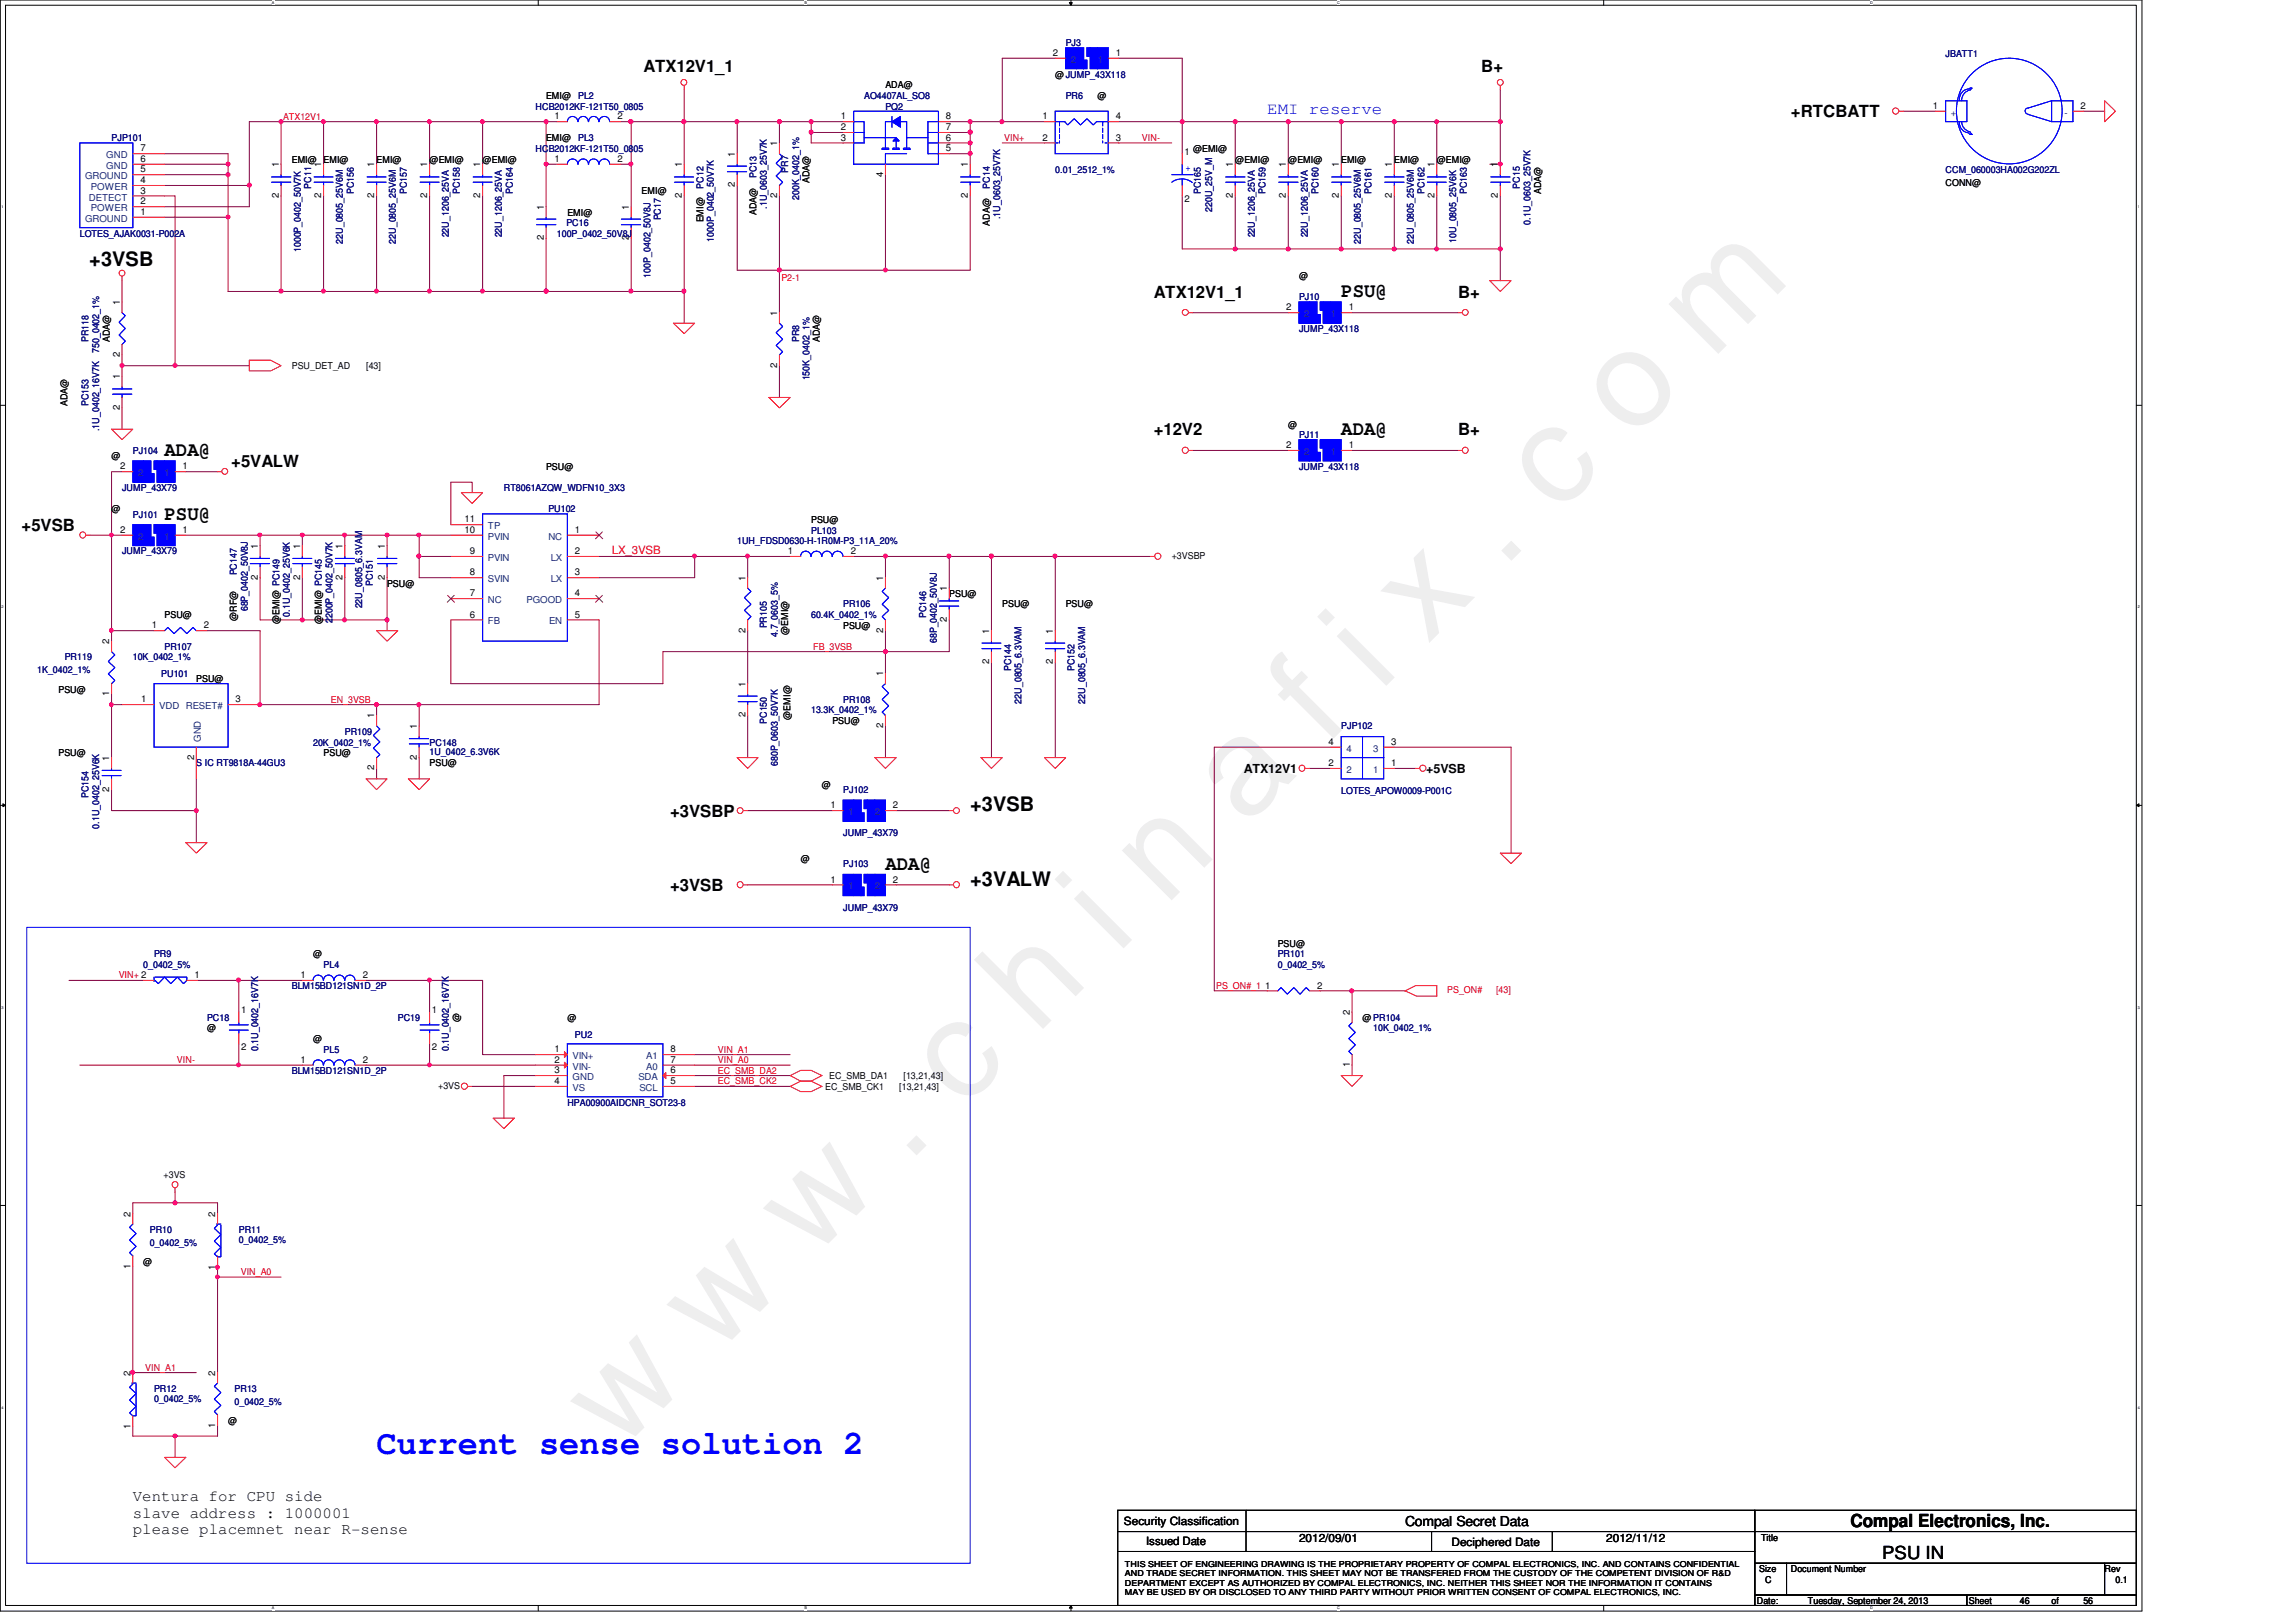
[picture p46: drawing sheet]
<svg xmlns="http://www.w3.org/2000/svg" width="297mm" height="210mm" viewBox="0 0 297 210" stroke-linecap="round" stroke-linejoin="round" font-family="sans-serif">
<defs><g id="words">
<text font-size="17.6" fill="#f0f" x="80.1" y="188" transform="rotate(-45 80.1 188)">w w w . c h i n a f i x . c o m</text>
<text font-size="4.4" fill="#00f" x="48.7" y="188.1">Current sense solution 2</text>
<g font-size="2.6">
<text x="11.6" y="34.4">+3VSB</text>
<text x="173.5" y="38.4">PSU@</text>
<text x="21.3" y="59">ADA@</text>
<text x="173.5" y="56.3">ADA@</text>
<text x="21.3" y="67.3">PSU@</text>
<text x="125.5" y="105">+3VSB</text>
<text x="114.5" y="112.5">ADA@</text>
<text x="125.5" y="114.6">+3VALW</text>
</g>
<g font-size="2.3">
<text x="239.4" y="197.6">Compal Electronics, Inc.</text>
<text x="243.5" y="201.7">PSU IN</text>
</g>
<g font-size="2.2">
<text x="83.3" y="9.3">ATX12V1_1</text>
<text x="191.6" y="9.3">B+</text>
<text x="231.7" y="15.2">+RTCBATT</text>
<text x="149.3" y="38.5">ATX12V1_1</text>
<text x="188.6" y="38.5">B+</text>
<text x="149.3" y="56.3">+12V2</text>
<text x="188.6" y="56.3">B+</text>
<text x="29.9" y="60.5">+5VALW</text>
<text x="2.8" y="68.7">+5VSB</text>
<text x="86.7" y="105.7">+3VSBP</text>
<text x="86.7" y="115.3">+3VSB</text>
</g>
<text font-size="2.2" fill="#00f" x="164" y="14.8">EMI reserve</text>
<g font-size="2">
<text x="17.2" y="194.3">Ventura for CPU side</text>
<text x="17.2" y="196.4">slave address : 1000001</text>
<text x="17.2" y="198.5">please placemnet near R-sense</text>
</g>
<text font-size="1.8" x="181.8" y="197.5">Compal Secret Data</text>
<g font-size="1.6">
<text x="160.9" y="100">ATX12V1</text>
<text x="184.5" y="100">+5VSB</text>
</g>
<text font-size="1.5" fill="#f00" x="79.2" y="71.8">LX_3VSB</text>
<g font-size="1.5">
<text x="145.4" y="197.4">Security Classification</text>
<text x="148.3" y="199.9">Issued Date</text>
<text x="168.1" y="199.6">2012/09/01</text>
<text x="187.8" y="200.1">Deciphered Date</text>
<text x="207.8" y="199.6">2012/11/12</text>
</g>
<g font-size="1.2" fill="#000080">
<text x="137.9" y="5.9">PJ3</text>
<text x="251.7" y="7.3">JBATT1</text>
<text x="69.3" y="14.2">HCB2012KF-121T50_0805</text>
<text x="74.8" y="12.8">PL2</text>
<text x="111.8" y="12.8">AO4407AL_SO8</text>
<text x="114.6" y="14.2">PQ2</text>
<text x="137.9" y="12.8">PR6</text>
<text x="14.4" y="18.3">PJP101</text>
<text x="69.3" y="19.6">HCB2012KF-121T50_0805</text>
<text x="74.8" y="18.3">PL3</text>
<text x="97.9" y="23" transform="rotate(-90 97.9 23)">PC13</text>
<text x="102" y="22.4" transform="rotate(-90 102 22.4)">PR7</text>
<text x="136.5" y="22.4">0.01_2512_1%</text>
<text x="251.7" y="22.4">CCM_060003HA002G202ZL</text>
<text x="40.3" y="24.4" transform="rotate(-90 40.3 24.4)">PC11</text>
<text x="45.8" y="25.1" transform="rotate(-90 45.8 25.1)">PC156</text>
<text x="52.6" y="25.1" transform="rotate(-90 52.6 25.1)">PC157</text>
<text x="59.5" y="25.1" transform="rotate(-90 59.5 25.1)">PC158</text>
<text x="66.3" y="25.1" transform="rotate(-90 66.3 25.1)">PC164</text>
<text x="73.3" y="29.3">PC16</text>
<text x="85.5" y="28.5" transform="rotate(-90 85.5 28.5)">PC17</text>
<text x="91" y="24.4" transform="rotate(-90 91 24.4)">PC12</text>
<text x="99.2" y="27" transform="rotate(-90 99.2 27)">.1U_0603_25V7K</text>
<text x="103.4" y="25.9" transform="rotate(-90 103.4 25.9)">200K_0402_1%</text>
<text x="128.1" y="24.4" transform="rotate(-90 128.1 24.4)">PC14</text>
<text x="129.4" y="28.4" transform="rotate(-90 129.4 28.4)">.1U_0603_25V7K</text>
<text x="155.4" y="25.1" transform="rotate(-90 155.4 25.1)">PC165</text>
<text x="156.8" y="27.4" transform="rotate(-90 156.8 27.4)">220U_25V_M</text>
<text x="163.7" y="25.1" transform="rotate(-90 163.7 25.1)">PC159</text>
<text x="170.6" y="25.1" transform="rotate(-90 170.6 25.1)">PC160</text>
<text x="177.4" y="25.1" transform="rotate(-90 177.4 25.1)">PC161</text>
<text x="184.3" y="25.1" transform="rotate(-90 184.3 25.1)">PC162</text>
<text x="189.8" y="25.1" transform="rotate(-90 189.8 25.1)">PC163</text>
<text x="196.6" y="24.4" transform="rotate(-90 196.6 24.4)">PC15</text>
<text x="198" y="29.1" transform="rotate(-90 198 29.1)">0.1U_0603_25V7K</text>
<text x="10.3" y="30.6">LOTES_AJAK0031-P002A</text>
<text x="38.9" y="32.6" transform="rotate(-90 38.9 32.6)">1000P_0402_50V7K</text>
<text x="44.4" y="31.5" transform="rotate(-90 44.4 31.5)">22U_0805_25V6M</text>
<text x="51.2" y="31.5" transform="rotate(-90 51.2 31.5)">22U_0805_25V6M</text>
<text x="58.1" y="30.7" transform="rotate(-90 58.1 30.7)">22U_1206_25VA</text>
<text x="64.9" y="30.7" transform="rotate(-90 64.9 30.7)">22U_1206_25VA</text>
<text x="72" y="30.6">100P_0402_50V8J</text>
<text x="84.2" y="35.9" transform="rotate(-90 84.2 35.9)">100P_0402_50V8J</text>
<text x="92.4" y="31.3" transform="rotate(-90 92.4 31.3)">1000P_0402_50V7K</text>
<text x="162.3" y="30.7" transform="rotate(-90 162.3 30.7)">22U_1206_25VA</text>
<text x="169.2" y="30.7" transform="rotate(-90 169.2 30.7)">22U_1206_25VA</text>
<text x="176.1" y="31.5" transform="rotate(-90 176.1 31.5)">22U_0805_25V6M</text>
<text x="182.9" y="31.5" transform="rotate(-90 182.9 31.5)">22U_0805_25V6M</text>
<text x="188.4" y="31.4" transform="rotate(-90 188.4 31.4)">10U_0805_25V6K</text>
<text x="168.1" y="38.9">PJ10</text>
<text x="11.5" y="44.3" transform="rotate(-90 11.5 44.3)">PR118</text>
<text x="12.8" y="45.7" transform="rotate(-90 12.8 45.7)">750_0402_1%</text>
<text x="103.4" y="44.3" transform="rotate(-90 103.4 44.3)">PR8</text>
<text x="168.1" y="43">JUMP_43X118</text>
<text x="11.5" y="52.5" transform="rotate(-90 11.5 52.5)">PC153</text>
<text x="104.7" y="49.2" transform="rotate(-90 104.7 49.2)">150K_0402_1%</text>
<text x="12.8" y="55.8" transform="rotate(-90 12.8 55.8)">.1U_0402_16V7K</text>
<text x="17.2" y="58.8">PJ104</text>
<text x="168.1" y="56.7">PJ11</text>
<text x="15.8" y="63.5">JUMP_43X79</text>
<text x="65.2" y="63.5">RT8061AZQW_WDFN10_3X3</text>
<text x="168.1" y="60.8">JUMP_43X118</text>
<text x="15.8" y="71.8">JUMP_43X79</text>
<text x="17.2" y="67">PJ101</text>
<text x="70.9" y="66.3">PU102</text>
<text x="95.4" y="70.4">1UH_FDSD0630-H-1R0M-P3_11A_20%</text>
<text x="104.9" y="69">PL103</text>
<text x="30.6" y="74.5" transform="rotate(-90 30.6 74.5)">PC147</text>
<text x="48.2" y="75.9" transform="rotate(-90 48.2 75.9)">PC151</text>
<text x="32" y="79.1" transform="rotate(-90 32 79.1)">68P_0402_50V8J</text>
<text x="37.5" y="79.8" transform="rotate(-90 37.5 79.8)">0.1U_0402_25V6K</text>
<text x="43" y="80.6" transform="rotate(-90 43 80.6)">2200P_0402_50V7K</text>
<text x="46.9" y="78.7" transform="rotate(-90 46.9 78.7)">22U_0805_6.3VAM</text>
<text x="99.2" y="81.3" transform="rotate(-90 99.2 81.3)">PR105</text>
<text x="100.6" y="82.4" transform="rotate(-90 100.6 82.4)">4.7_0603_5%</text>
<text x="104.9" y="80">60.4K_0402_1%</text>
<text x="109.1" y="78.6">PR106</text>
<text x="119.8" y="80" transform="rotate(-90 119.8 80)">PC146</text>
<text x="121.2" y="83.2" transform="rotate(-90 121.2 83.2)">68P_0402_50V8J</text>
<text x="4.8" y="87.1">1K_0402_1%</text>
<text x="8.4" y="85.5">PR119</text>
<text x="17.2" y="85.5">10K_0402_1%</text>
<text x="20.9" y="87.7">PU101</text>
<text x="21.3" y="84.1">PR107</text>
<text x="130.8" y="86.8" transform="rotate(-90 130.8 86.8)">PC144</text>
<text x="139" y="86.8" transform="rotate(-90 139 86.8)">PC152</text>
<text x="44.6" y="95.1">PR109</text>
<text x="99.2" y="93.7" transform="rotate(-90 99.2 93.7)">PC150</text>
<text x="104.9" y="92.3">13.3K_0402_1%</text>
<text x="109.1" y="91">PR108</text>
<text x="132.2" y="91.1" transform="rotate(-90 132.2 91.1)">22U_0805_6.3VAM</text>
<text x="140.4" y="91.1" transform="rotate(-90 140.4 91.1)">22U_0805_6.3VAM</text>
<text x="173.5" y="94.4">PJP102</text>
<text x="25.4" y="99.2">S IC RT9818A-44GU3</text>
<text x="40.5" y="96.5">20K_0402_1%</text>
<text x="55.6" y="96.5">PC148</text>
<text x="55.6" y="97.7">1U_0402_6.3V6K</text>
<text x="100.6" y="99.1" transform="rotate(-90 100.6 99.1)">680P_0603_50V7K</text>
<text x="11.5" y="103.3" transform="rotate(-90 11.5 103.3)">PC154</text>
<text x="12.8" y="107.2" transform="rotate(-90 12.8 107.2)">0.1U_0402_25V6K</text>
<text x="109.1" y="102.6">PJ102</text>
<text x="173.5" y="102.8">LOTES_APOW0009-P001C</text>
<text x="109.1" y="108.2">JUMP_43X79</text>
<text x="109.1" y="112.2">PJ103</text>
<text x="109.1" y="117.9">JUMP_43X79</text>
<text x="18.5" y="125.3">0_0402_5%</text>
<text x="19.9" y="123.9">PR9</text>
<text x="41.9" y="125.3">PL4</text>
<text x="165.3" y="123.9">PR101</text>
<text x="165.3" y="125.3">0_0402_5%</text>
<text x="37.8" y="128">BLM15BD121SN1D_2P</text>
<text x="26.8" y="132.1">PC18</text>
<text x="33.4" y="136.1" transform="rotate(-90 33.4 136.1)">0.1U_0402_16V7K</text>
<text x="41.9" y="136.2">PL5</text>
<text x="51.5" y="132.1">PC19</text>
<text x="58.1" y="136.1" transform="rotate(-90 58.1 136.1)">0.1U_0402_16V7K</text>
<text x="74.4" y="134.3">PU2</text>
<text x="177.7" y="133.5">10K_0402_1%</text>
<text x="37.8" y="139">BLM15BD121SN1D_2P</text>
<text x="73.4" y="143.1">HPA00900AIDCNR_SOT23-8</text>
<text x="19.4" y="159.6">PR10</text>
<text x="19.4" y="161.2">0_0402_5%</text>
<text x="30.9" y="159.6">PR11</text>
<text x="30.9" y="160.9">0_0402_5%</text>
<text x="19.9" y="180.1">PR12</text>
<text x="19.9" y="181.5">0_0402_5%</text>
<text x="30.3" y="180.1">PR13</text>
<text x="30.3" y="181.8">0_0402_5%</text>
</g>
<g font-size="1.2">
<text x="114.6" y="11.4">ADA@</text>
<text x="136.2" y="7.2">2</text>
<text x="136.5" y="10">@JUMP_43X118</text>
<text x="144.4" y="7.2">1</text>
<text x="70.7" y="12.8">EMI@</text>
<text x="71.8" y="15.5">1</text>
<text x="79.9" y="15.5">2</text>
<text x="108.8" y="16.8">2</text>
<text x="108.8" y="15.5">1</text>
<text x="122.4" y="16.8">7</text>
<text x="122.4" y="15.5">8</text>
<text x="134.9" y="15.5">1</text>
<text x="142" y="12.8">@</text>
<text x="144.4" y="15.5">4</text>
<text x="250.1" y="14.1">1</text>
<text x="269.2" y="14.1">2</text>
<text x="18.2" y="21">6</text>
<text x="18.2" y="19.6">7</text>
<text x="18.2" y="22.3">5</text>
<text x="18.2" y="23.7">4</text>
<text x="36.1" y="21.6" transform="rotate(-90 36.1 21.6)">1</text>
<text x="37.8" y="21">EMI@</text>
<text x="41.6" y="21.6" transform="rotate(-90 41.6 21.6)">1</text>
<text x="41.9" y="21">EMI@</text>
<text x="48.4" y="21.6" transform="rotate(-90 48.4 21.6)">1</text>
<text x="48.7" y="21">EMI@</text>
<text x="55.3" y="21.6" transform="rotate(-90 55.3 21.6)">1</text>
<text x="55.6" y="21">@EMI@</text>
<text x="62.1" y="21.6" transform="rotate(-90 62.1 21.6)">1</text>
<text x="62.4" y="21">@EMI@</text>
<text x="70.7" y="18.3">EMI@</text>
<text x="71.8" y="21">1</text>
<text x="79.9" y="21">2</text>
<text x="88.2" y="21.6" transform="rotate(-90 88.2 21.6)">1</text>
<text x="95.1" y="20.3" transform="rotate(-90 95.1 20.3)">1</text>
<text x="100.5" y="18.9" transform="rotate(-90 100.5 18.9)">1</text>
<text x="104.7" y="23.7" transform="rotate(-90 104.7 23.7)">ADA@</text>
<text x="108.8" y="18.2">3</text>
<text x="114.3" y="22.9" transform="rotate(-90 114.3 22.9)">4</text>
<text x="122.4" y="18.2">6</text>
<text x="122.4" y="19.6">5</text>
<text x="125.2" y="21.6" transform="rotate(-90 125.2 21.6)">1</text>
<text x="134.9" y="18.2">2</text>
<text x="144.4" y="18.2">3</text>
<text x="153.2" y="20">1</text>
<text x="154.3" y="19.6">@EMI@</text>
<text x="159.5" y="21.6" transform="rotate(-90 159.5 21.6)">1</text>
<text x="159.8" y="21">@EMI@</text>
<text x="166.4" y="21.6" transform="rotate(-90 166.4 21.6)">1</text>
<text x="166.7" y="21">@EMI@</text>
<text x="173.2" y="21.6" transform="rotate(-90 173.2 21.6)">1</text>
<text x="173.5" y="21">EMI@</text>
<text x="180.1" y="21.6" transform="rotate(-90 180.1 21.6)">1</text>
<text x="180.4" y="21">EMI@</text>
<text x="185.6" y="21.6" transform="rotate(-90 185.6 21.6)">1</text>
<text x="185.9" y="21">@EMI@</text>
<text x="193.8" y="21.6" transform="rotate(-90 193.8 21.6)">1</text>
<text x="18.2" y="27.8">1</text>
<text x="18.2" y="25.1">3</text>
<text x="18.2" y="26.5">2</text>
<text x="36.1" y="25.7" transform="rotate(-90 36.1 25.7)">2</text>
<text x="41.6" y="25.7" transform="rotate(-90 41.6 25.7)">2</text>
<text x="48.4" y="25.7" transform="rotate(-90 48.4 25.7)">2</text>
<text x="55.3" y="25.7" transform="rotate(-90 55.3 25.7)">2</text>
<text x="62.1" y="25.7" transform="rotate(-90 62.1 25.7)">2</text>
<text x="70.4" y="27.1" transform="rotate(-90 70.4 27.1)">1</text>
<text x="73.4" y="27.9">EMI@</text>
<text x="81.4" y="27.1" transform="rotate(-90 81.4 27.1)">1</text>
<text x="83" y="25.1">EMI@</text>
<text x="88.2" y="25.7" transform="rotate(-90 88.2 25.7)">2</text>
<text x="91" y="28.8" transform="rotate(-90 91 28.8)">EMI@</text>
<text x="95.1" y="24.3" transform="rotate(-90 95.1 24.3)">2</text>
<text x="97.9" y="27.9" transform="rotate(-90 97.9 27.9)">ADA@</text>
<text x="100.5" y="25.7" transform="rotate(-90 100.5 25.7)">2</text>
<text x="125.2" y="25.7" transform="rotate(-90 125.2 25.7)">2</text>
<text x="128.1" y="29.2" transform="rotate(-90 128.1 29.2)">ADA@</text>
<text x="153.2" y="26.1">2</text>
<text x="159.5" y="25.7" transform="rotate(-90 159.5 25.7)">2</text>
<text x="166.4" y="25.7" transform="rotate(-90 166.4 25.7)">2</text>
<text x="173.2" y="25.7" transform="rotate(-90 173.2 25.7)">2</text>
<text x="180.1" y="25.7" transform="rotate(-90 180.1 25.7)">2</text>
<text x="185.6" y="25.7" transform="rotate(-90 185.6 25.7)">2</text>
<text x="193.8" y="25.7" transform="rotate(-90 193.8 25.7)">2</text>
<text x="199.4" y="25.1" transform="rotate(-90 199.4 25.1)">ADA@</text>
<text x="251.7" y="24">CONN@</text>
<text x="70.4" y="31.1" transform="rotate(-90 70.4 31.1)">2</text>
<text x="81.4" y="31.1" transform="rotate(-90 81.4 31.1)">2</text>
<text x="15.5" y="39.5" transform="rotate(-90 15.5 39.5)">1</text>
<text x="100.5" y="40.9" transform="rotate(-90 100.5 40.9)">1</text>
<text x="166.4" y="40.2">2</text>
<text x="168.1" y="36.1">@</text>
<text x="174.5" y="40.2">1</text>
<text x="14.2" y="44.3" transform="rotate(-90 14.2 44.3)">ADA@</text>
<text x="15.5" y="46.2" transform="rotate(-90 15.5 46.2)">2</text>
<text x="37.8" y="47.8">PSU_DET_AD</text>
<text x="47.4" y="47.8">[43]</text>
<text x="100.5" y="47.6" transform="rotate(-90 100.5 47.6)">2</text>
<text x="106.1" y="44.3" transform="rotate(-90 106.1 44.3)">ADA@</text>
<text x="8.7" y="52.5" transform="rotate(-90 8.7 52.5)">ADA@</text>
<text x="15.5" y="53.1" transform="rotate(-90 15.5 53.1)">2</text>
<text x="15.5" y="49.1" transform="rotate(-90 15.5 49.1)">1</text>
<text x="14.4" y="59.4">@</text>
<text x="166.4" y="58">2</text>
<text x="166.7" y="55.3">@</text>
<text x="174.5" y="58">1</text>
<text x="15.5" y="60.7">2</text>
<text x="23.6" y="60.7">1</text>
<text x="70.7" y="60.8">PSU@</text>
<text x="14.4" y="66.3">@</text>
<text x="15.5" y="69">2</text>
<text x="23.6" y="69">1</text>
<text x="33.4" y="71" transform="rotate(-90 33.4 71)">1</text>
<text x="38.8" y="71" transform="rotate(-90 38.8 71)">1</text>
<text x="44.3" y="71" transform="rotate(-90 44.3 71)">1</text>
<text x="49.8" y="71" transform="rotate(-90 49.8 71)">1</text>
<text x="60.1" y="69">10</text>
<text x="60.1" y="67.6">11</text>
<text x="60.8" y="71.7">9</text>
<text x="74.4" y="69">1</text>
<text x="74.4" y="71.7">2</text>
<text x="101.9" y="71.7">1</text>
<text x="104.9" y="67.6">PSU@</text>
<text x="110.1" y="71.7">2</text>
<text x="33.4" y="75" transform="rotate(-90 33.4 75)">2</text>
<text x="38.8" y="75" transform="rotate(-90 38.8 75)">2</text>
<text x="44.3" y="75" transform="rotate(-90 44.3 75)">2</text>
<text x="49.8" y="75" transform="rotate(-90 49.8 75)">2</text>
<text x="50.1" y="75.9">PSU@</text>
<text x="60.8" y="74.5">8</text>
<text x="60.8" y="77.2">7</text>
<text x="74.4" y="77.2">4</text>
<text x="74.4" y="74.5">3</text>
<text x="96.4" y="75.1" transform="rotate(-90 96.4 75.1)">1</text>
<text x="114.3" y="75.1" transform="rotate(-90 114.3 75.1)">1</text>
<text x="122.5" y="76.5" transform="rotate(-90 122.5 76.5)">1</text>
<text x="122.8" y="77.3">PSU@</text>
<text x="151.6" y="72.3">+3VSBP</text>
<text x="14.1" y="83.4" transform="rotate(-90 14.1 83.4)">2</text>
<text x="19.6" y="81.3">1</text>
<text x="21.3" y="80">PSU@</text>
<text x="26.4" y="81.3">2</text>
<text x="30.6" y="80.3" transform="rotate(-90 30.6 80.3)">@RF@</text>
<text x="36.1" y="80.8" transform="rotate(-90 36.1 80.8)">@EMI@ PC149</text>
<text x="41.7" y="80.8" transform="rotate(-90 41.7 80.8)">@EMI@ PC145</text>
<text x="60.8" y="79.9">6</text>
<text x="74.4" y="79.9">5</text>
<text x="96.4" y="81.9" transform="rotate(-90 96.4 81.9)">2</text>
<text x="102" y="82.2" transform="rotate(-90 102 82.2)">@EMI@</text>
<text x="109.1" y="81.4">PSU@</text>
<text x="114.3" y="81.9" transform="rotate(-90 114.3 81.9)">2</text>
<text x="122.5" y="80.5" transform="rotate(-90 122.5 80.5)">2</text>
<text x="128" y="82" transform="rotate(-90 128 82)">1</text>
<text x="129.7" y="78.6">PSU@</text>
<text x="136.2" y="82" transform="rotate(-90 136.2 82)">1</text>
<text x="137.9" y="78.6">PSU@</text>
<text x="7.6" y="89.6">PSU@</text>
<text x="25.4" y="88.2">PSU@</text>
<text x="96.4" y="88.9" transform="rotate(-90 96.4 88.9)">1</text>
<text x="114.3" y="87.5" transform="rotate(-90 114.3 87.5)">1</text>
<text x="128" y="86" transform="rotate(-90 128 86)">2</text>
<text x="136.2" y="86" transform="rotate(-90 136.2 86)">2</text>
<text x="14.1" y="90.1" transform="rotate(-90 14.1 90.1)">1</text>
<text x="18.3" y="90.9">1</text>
<text x="30.5" y="90.9">3</text>
<text x="48.4" y="93" transform="rotate(-90 48.4 93)">1</text>
<text x="53.9" y="94.4" transform="rotate(-90 53.9 94.4)">1</text>
<text x="96.4" y="92.8" transform="rotate(-90 96.4 92.8)">2</text>
<text x="102.3" y="93.1" transform="rotate(-90 102.3 93.1)">@EMI@</text>
<text x="107.7" y="93.7">PSU@</text>
<text x="114.3" y="94.2" transform="rotate(-90 114.3 94.2)">2</text>
<text x="7.6" y="97.8">PSU@</text>
<text x="14.1" y="98.5" transform="rotate(-90 14.1 98.5)">1</text>
<text x="25.1" y="98.3" transform="rotate(-90 25.1 98.3)">2</text>
<text x="41.9" y="97.8">PSU@</text>
<text x="48.4" y="99.7" transform="rotate(-90 48.4 99.7)">2</text>
<text x="53.9" y="98.3" transform="rotate(-90 53.9 98.3)">2</text>
<text x="55.6" y="99.2">PSU@</text>
<text x="106.3" y="101.9">@</text>
<text x="171.9" y="99.1">2</text>
<text x="171.9" y="96.4">4</text>
<text x="180" y="96.4">3</text>
<text x="180" y="99.1">1</text>
<text x="14.1" y="102.4" transform="rotate(-90 14.1 102.4)">2</text>
<text x="107.4" y="104.6">1</text>
<text x="115.5" y="104.6">2</text>
<text x="103.6" y="111.5">@</text>
<text x="107.4" y="114.2">1</text>
<text x="115.5" y="114.2">2</text>
<text x="40.5" y="123.9">@</text>
<text x="165.3" y="122.5">PSU@</text>
<text x="25.1" y="126.6">1</text>
<text x="31.2" y="131.1">1</text>
<text x="38.9" y="126.6">1</text>
<text x="46.9" y="126.6">2</text>
<text x="55.9" y="131.1">1</text>
<text x="163.7" y="127.9">1</text>
<text x="170.4" y="127.9">2</text>
<text x="174.6" y="131.4" transform="rotate(-90 174.6 131.4)">2</text>
<text x="26.8" y="133.5">@</text>
<text x="31.2" y="135.8">2</text>
<text x="38.9" y="137.5">1</text>
<text x="40.5" y="134.9">@</text>
<text x="46.9" y="137.5">2</text>
<text x="55.9" y="135.8">2</text>
<text x="59.5" y="132.2" transform="rotate(-90 59.5 132.2)">@</text>
<text x="71.8" y="136.2">1</text>
<text x="71.8" y="137.5">2</text>
<text x="73.4" y="132.1">@</text>
<text x="86.7" y="137.5">7</text>
<text x="86.7" y="136.2">8</text>
<text x="176.3" y="132.1">@ PR104</text>
<text x="56.7" y="140.9">+3VS</text>
<text x="71.8" y="140.3">4</text>
<text x="71.8" y="138.9">3</text>
<text x="86.7" y="140.3">5</text>
<text x="86.7" y="138.9">6</text>
<text x="106.8" y="141.1">EC_SMB_CK1</text>
<text x="107.3" y="139.7">EC_SMB_DA1</text>
<text x="116.3" y="141.1">[13,21,43]</text>
<text x="116.9" y="139.7">[13,21,43]</text>
<text x="174.6" y="138.1" transform="rotate(-90 174.6 138.1)">1</text>
<text x="21.2" y="152.4">+3VS</text>
<text x="16.9" y="157.4" transform="rotate(-90 16.9 157.4)">2</text>
<text x="27.9" y="157.4" transform="rotate(-90 27.9 157.4)">2</text>
<text x="16.9" y="164.2" transform="rotate(-90 16.9 164.2)">1</text>
<text x="18.5" y="163.7">@</text>
<text x="27.9" y="164.3" transform="rotate(-90 27.9 164.3)">1</text>
<text x="16.9" y="178" transform="rotate(-90 16.9 178)">2</text>
<text x="27.9" y="178" transform="rotate(-90 27.9 178)">2</text>
<text x="16.9" y="184.9" transform="rotate(-90 16.9 184.9)">1</text>
<text x="27.9" y="184.7" transform="rotate(-90 27.9 184.7)">1</text>
<text x="29.5" y="184.2">@</text>
<text x="227.6" y="203.5">Size</text>
<text x="227.8" y="199.5">Title</text>
<text x="231.7" y="203.5">Document Number</text>
<text x="272.3" y="203.5">Rev</text>
<text x="227.3" y="207.6">Date:</text>
<text x="228.4" y="204.8">C</text>
<text x="233.9" y="207.6">Tuesday, September 24, 2013</text>
<text x="254.7" y="207.6">Sheet</text>
<text x="261.3" y="207.6">46</text>
<text x="265.4" y="207.6">of</text>
<text x="269.5" y="207.6">56</text>
<text x="273.7" y="204.8">0.1</text>
</g>
<g font-size="1.2" fill="#004080">
<text x="138.6" y="8.1">2</text>
<text x="142" y="8.1">1</text>
<text x="252.4" y="15">+</text>
<text x="267.1" y="15">-</text>
<text x="11" y="23.2">GROUND</text>
<text x="13.8" y="21.8">GND</text>
<text x="13.8" y="20.5">GND</text>
<text x="11" y="28.7">GROUND</text>
<text x="11.5" y="26">DETECT</text>
<text x="11.8" y="24.6">POWER</text>
<text x="11.8" y="27.3">POWER</text>
<text x="168.7" y="41.1">2</text>
<text x="172.2" y="41.1">1</text>
<text x="168.7" y="58.9">2</text>
<text x="172.2" y="58.9">1</text>
<text x="17.9" y="61.6">2</text>
<text x="21.3" y="61.6">1</text>
<text x="17.9" y="69.8">2</text>
<text x="21.3" y="69.8">1</text>
<text x="63.1" y="69.8">PVIN</text>
<text x="63.1" y="68.5">TP</text>
<text x="70.9" y="69.8">NC</text>
<text x="63.1" y="72.6">PVIN</text>
<text x="63.1" y="75.4">SVIN</text>
<text x="71.2" y="72.6">LX</text>
<text x="71.2" y="75.4">LX</text>
<text x="63.1" y="80.8">FB</text>
<text x="63.1" y="78.1">NC</text>
<text x="68.1" y="78.1">PGOOD</text>
<text x="71" y="80.8">EN</text>
<text x="20.6" y="91.8">VDD RESET#</text>
<text x="26" y="96" transform="rotate(-90 26 96)">GND</text>
<text x="174.2" y="100">2</text>
<text x="174.2" y="97.3">4</text>
<text x="177.7" y="97.3">3</text>
<text x="177.7" y="100">1</text>
<text x="109.8" y="105.5">1</text>
<text x="113.2" y="105.5">2</text>
<text x="109.8" y="115.1">1</text>
<text x="113.2" y="115.1">2</text>
<text x="74.1" y="137.1">VIN+</text>
<text x="83.6" y="137.1">A1</text>
<text x="74.1" y="138.4">VIN-</text>
<text x="74.1" y="141.2">VS</text>
<text x="74.1" y="139.8">GND</text>
<text x="82.6" y="139.8">SDA</text>
<text x="82.7" y="141.2">SCL</text>
<text x="83.6" y="138.4">A0</text>
</g>
<g font-size="1.2" fill="#f00">
<text x="36.6" y="15.5">ATX12V1</text>
<text x="129.9" y="18.2">VIN+</text>
<text x="147.7" y="18.2">VIN-</text>
<text x="101.1" y="36.4">P2-1</text>
<text x="105.2" y="84.1">FB_3VSB</text>
<text x="42.8" y="90.9">EN_3VSB</text>
<text x="15.4" y="126.6">VIN+ 2</text>
<text x="157.3" y="128">PS_ON#_1</text>
<text x="187.2" y="128.6">PS_ON#</text>
<text x="193.5" y="128.6">[43]</text>
<text x="22.9" y="137.6">VIN-</text>
<text x="92.9" y="137.6">VIN_A0</text>
<text x="92.9" y="136.2">VIN_A1</text>
<text x="92.9" y="140.3">EC_SMB_CK2</text>
<text x="92.9" y="138.9">EC_SMB_DA2</text>
<text x="31.2" y="165">VIN_A0</text>
<text x="18.8" y="177.4">VIN_A1</text>
</g>
<text font-size="1.2" fill="#00f" x="153.4" y="22.1">+</text>
<g font-size="1.1">
<text x="145.5" y="202.7">THIS SHEET OF ENGINEERING DRAWING IS THE PROPRIETARY PROPERTY OF COMPAL ELECTRONICS, INC. AND CONTAINS CONFIDENTIAL</text>
<text x="145.5" y="204">AND TRADE SECRET INFORMATION. THIS SHEET MAY NOT BE TRANSFERED FROM THE CUSTODY OF THE COMPETENT DIVISION OF R&amp;D</text>
<text x="145.5" y="205.2">DEPARTMENT EXCEPT AS AUTHORIZED BY COMPAL ELECTRONICS, INC. NEITHER THIS SHEET NOR THE INFORMATION IT CONTAINS</text>
<text x="145.5" y="206.4">MAY BE USED BY OR DISCLOSED TO ANY THIRD PARTY WITHOUT PRIOR WRITTEN CONSENT OF COMPAL ELECTRONICS, INC.</text>
</g>
<g font-size=".5">
<text x="35.2" y=".5">A</text>
<text x="104.1" y=".5">B</text>
<text x="173" y=".5">C</text>
<text x="241.9" y=".5">D</text>
<text x=".2" y="27">1</text>
<text x="276.6" y="27">1</text>
<text x=".2" y="78.7">2</text>
<text x="276.6" y="78.7">2</text>
<text x=".2" y="130.5">3</text>
<text x="276.6" y="130.5">3</text>
<text x=".2" y="182.3">4</text>
<text x="276.6" y="182.3">4</text>
<text x="35.2" y="208.3">A</text>
<text x="104.1" y="208.3">B</text>
<text x="173" y="208.3">C</text>
<text x="241.9" y="208.3">D</text>
</g>
</g></defs>
<path d="M.7 .7h275.7v207.1h-275.7zM277.1 0h-277.1v208.5M277.1 0v208.5h-277" fill="none" stroke="#000" stroke-width=".13"/>
<g fill="#fff">
<path d="M35.2 .1h.3v.5h-.3z"/>
<path d="M35.2 207.8h.3v.6h-.3z"/>
</g>
<path d="M69.6 0v.7M69.6 207.8v.6" fill="none" stroke="#000" stroke-width=".13"/>
<g fill="#fff">
<path d="M104.1 .1h.3v.5h-.3z"/>
<path d="M104.1 207.8h.3v.6h-.3z"/>
</g>
<path d="M138.3 .3h.4l-.1 .4zM138.6 0v.7M138.6 207.8l.1 .3h-.4zM138.6 207.8v.6" fill="none" stroke="#000" stroke-width=".13"/>
<path d="M138.3 .3h.4l-.1 .4zM138.6 207.8l.1 .3h-.4z" fill="#000"/>
<g fill="#fff">
<path d="M173 .1h.3v.5h-.3z"/>
<path d="M173 207.8h.3v.6h-.3z"/>
</g>
<path d="M207.5 0v.7M207.5 207.8v.6" fill="none" stroke="#000" stroke-width=".13"/>
<g fill="#fff">
<path d="M241.9 .1h.3v.5h-.3z"/>
<path d="M241.9 207.8h.3v.6h-.3z"/>
<path d="M.2 26.5h.3v.6h-.3z"/>
<path d="M276.5 26.5h.3v.6h-.3z"/>
<path d="M.2 78.3h.3v.6h-.3z"/>
<path d="M276.5 78.3h.3v.6h-.3z"/>
</g>
<path d="M0 52.5h.7M276.4 52.5h.7" fill="none" stroke="#000" stroke-width=".13"/>
<g fill="#fff">
<path d="M.2 130.1h.3v.5h-.3z"/>
<path d="M276.5 130.1h.3v.5h-.3z"/>
</g>
<path d="M0 104.2h.7M.4 104l.3 .2-.3 .2zM276.4 104.2l.3-.2v.4zM276.4 104.2h.7" fill="none" stroke="#000" stroke-width=".13"/>
<path d="M.4 104l.3 .2-.3 .2zM276.4 104.2l.3-.2v.4z" fill="#000"/>
<g fill="#fff">
<path d="M.2 181.9h.3v.5h-.3z"/>
<path d="M276.5 181.9h.3v.5h-.3z"/>
</g>
<path d="M0 156h.7M276.4 156h.7" fill="none" stroke="#000" stroke-width=".13"/>
<path d="M3.5 120h122v82.3h-122z" fill="none" stroke="#00f" stroke-width=".13"/>
<path d="M62.4 15.7h8.3" fill="none" stroke="#800040" stroke-width=".13"/>
<path d="M62.2 15.6l.2-.1 .2 .1v.3l-.2 .1-.2-.1z" fill-rule="evenodd" fill="#f0f"/>
<path d="M62.2 15.6l.2-.1 .2 .1v.3l-.2 .1-.2-.1z" fill="none" stroke="#f0f" stroke-width=".13"/>
<path d="M88.5 15.7v5.6" fill="none" stroke="#800040" stroke-width=".13"/>
<circle cx="88.5" cy="15.7" r=".26" fill="#f0f"/>
<circle cx="88.5" cy="15.7" r=".26" fill="none" stroke="#f0f" stroke-width=".13"/>
<path d="M81.7 15.7h6.8" fill="none" stroke="#800040" stroke-width=".13"/>
<circle cx="81.6" cy="15.7" r=".26" fill="#f0f"/>
<circle cx="81.6" cy="15.7" r=".26" fill="none" stroke="#f0f" stroke-width=".13"/>
<path d="M80.3 15.7h1.4M88.5 11.6v4.1" fill="none" stroke="#800040" stroke-width=".13"/>
<circle cx="81.6" cy="15.7" r=".26" fill="#f0f"/>
<circle cx="81.6" cy="15.7" r=".26" fill="none" stroke="#f0f" stroke-width=".13"/>
<path d="M62.4 37.7h8.3" fill="none" stroke="#800040" stroke-width=".13"/>
<path d="M62.2 37.5l.2-.1 .2 .1v.4h-.2h-.2z" fill-rule="evenodd" fill="#f0f"/>
<path d="M62.2 37.5l.2-.1 .2 .1v.4h-.2h-.2z" fill="none" stroke="#f0f" stroke-width=".13"/>
<path d="M36.4 15.7v5.6M70.7 15.7h1.3" fill="none" stroke="#800040" stroke-width=".13"/>
<circle cx="70.6" cy="15.7" r=".26" fill="#f0f"/>
<circle cx="70.6" cy="15.7" r=".26" fill="none" stroke="#f0f" stroke-width=".13"/>
<path d="M36.4 25.4v12.3" fill="none" stroke="#800040" stroke-width=".13"/>
<circle cx="36.4" cy="37.7" r=".26" fill="#f0f"/>
<circle cx="36.4" cy="37.7" r=".26" fill="none" stroke="#f0f" stroke-width=".13"/>
<path d="M70.7 15.7v5.6M81.7 15.7v5.6M246.2 14.4h4.2M269.5 14.4h2.8M70.7 21.3v5.5M70.7 21.3h1.3" fill="none" stroke="#800040" stroke-width=".13"/>
<circle cx="70.7" cy="21.2" r=".25" fill="#f0f"/>
<circle cx="70.7" cy="21.2" r=".25" fill="none" stroke="#f0f" stroke-width=".13"/>
<path d="M80.3 21.3h1.4" fill="none" stroke="#800040" stroke-width=".13"/>
<circle cx="81.6" cy="21.2" r=".25" fill="#f0f"/>
<circle cx="81.6" cy="21.2" r=".25" fill="none" stroke="#f0f" stroke-width=".13"/>
<path d="M100.8 15.7h-5.4v4.2M129.7 18.5h5.4M144.7 18.5h6.9M81.7 21.3v5.5M95.4 24v11" fill="none" stroke="#800040" stroke-width=".13"/>
<circle cx="100.8" cy="15.7" r=".26" fill="#f0f"/>
<circle cx="100.8" cy="15.7" r=".26" fill="none" stroke="#f0f" stroke-width=".13"/>
<circle cx="95.3" cy="15.7" r=".26" fill="#f0f"/>
<circle cx="95.3" cy="15.7" r=".26" fill="none" stroke="#f0f" stroke-width=".13"/>
<path d="M100.8 15.7v2.8" fill="none" stroke="#800040" stroke-width=".13"/>
<circle cx="100.8" cy="15.7" r=".26" fill="#f0f"/>
<circle cx="100.8" cy="15.7" r=".26" fill="none" stroke="#f0f" stroke-width=".13"/>
<path d="M100.8 15.7h4.1v1.4M114.6 22.6v12.4" fill="none" stroke="#800040" stroke-width=".13"/>
<circle cx="104.9" cy="17.1" r=".26" fill="#f0f"/>
<circle cx="104.9" cy="17.1" r=".26" fill="none" stroke="#f0f" stroke-width=".13"/>
<circle cx="104.9" cy="15.7" r=".26" fill="#f0f"/>
<circle cx="104.9" cy="15.7" r=".26" fill="none" stroke="#f0f" stroke-width=".13"/>
<path d="M104.9 15.7h4.2M109.1 17.1h-4.2v1.4h4.2M122.8 18.5h2.7M122.8 19.9h2.7" fill="none" stroke="#800040" stroke-width=".13"/>
<circle cx="125.5" cy="19.9" r=".26" fill="#f0f"/>
<circle cx="125.5" cy="19.9" r=".26" fill="none" stroke="#f0f" stroke-width=".13"/>
<path d="M125.5 19.9v1.4M125.5 15.7v1.4" fill="none" stroke="#800040" stroke-width=".13"/>
<circle cx="125.5" cy="17.1" r=".26" fill="#f0f"/>
<circle cx="125.5" cy="17.1" r=".26" fill="none" stroke="#f0f" stroke-width=".13"/>
<path d="M122.8 17.1h2.7" fill="none" stroke="#800040" stroke-width=".13"/>
<circle cx="125.5" cy="17.1" r=".26" fill="#f0f"/>
<circle cx="125.5" cy="17.1" r=".26" fill="none" stroke="#f0f" stroke-width=".13"/>
<path d="M125.5 17.1v1.4M129.7 15.7h5.4" fill="none" stroke="#800040" stroke-width=".13"/>
<circle cx="129.6" cy="15.7" r=".26" fill="#f0f"/>
<circle cx="129.6" cy="15.7" r=".26" fill="none" stroke="#f0f" stroke-width=".13"/>
<path d="M125.5 18.5v1.4" fill="none" stroke="#800040" stroke-width=".13"/>
<circle cx="125.5" cy="18.5" r=".26" fill="#f0f"/>
<circle cx="125.5" cy="18.5" r=".26" fill="none" stroke="#f0f" stroke-width=".13"/>
<path d="M194.1 11.6v9.7" fill="none" stroke="#800040" stroke-width=".13"/>
<circle cx="194.1" cy="21.2" r=".25" fill="#f0f"/>
<circle cx="194.1" cy="21.2" r=".25" fill="none" stroke="#f0f" stroke-width=".13"/>
<circle cx="194.1" cy="15.7" r=".26" fill="#f0f"/>
<circle cx="194.1" cy="15.7" r=".26" fill="none" stroke="#f0f" stroke-width=".13"/>
<path d="M122.8 15.7h2.7M185.9 15.7h8.2M192.7 21.3h1.4" fill="none" stroke="#800040" stroke-width=".13"/>
<path d="M185.7 15.6l.1-.1 .3 .1-.1 .3-.2 .1-.1-.1z" fill-rule="evenodd" fill="#f0f"/>
<path d="M185.7 15.6l.1-.1 .3 .1-.1 .3-.2 .1-.1-.1z" fill="none" stroke="#f0f" stroke-width=".13"/>
<path d="M136.5 7.5h-6.8v8.2h-4.2" fill="none" stroke="#800040" stroke-width=".13"/>
<circle cx="125.5" cy="15.7" r=".26" fill="#f0f"/>
<circle cx="125.5" cy="15.7" r=".26" fill="none" stroke="#f0f" stroke-width=".13"/>
<path d="M144.7 7.5h8.2v8.2h-8.2M25.5 126.9h5.4M55.6 135.1v2.7M55.6 126.9h6.8" fill="none" stroke="#800040" stroke-width=".13"/>
<path d="M55.4 126.6h.1l.3 .1-.1 .3-.2 .1-.1-.1z" fill-rule="evenodd" fill="#f0f"/>
<path d="M55.4 126.6h.1l.3 .1-.1 .3-.2 .1-.1-.1z" fill="none" stroke="#f0f" stroke-width=".13"/>
<path d="M30.9 137.8h8.2M55.6 126.9v4.1M65.2 139.2v5.5" fill="none" stroke="#800040" stroke-width=".13"/>
<circle cx="30.9" cy="137.8" r=".25" fill="#f0f"/>
<circle cx="30.9" cy="137.8" r=".25" fill="none" stroke="#f0f" stroke-width=".13"/>
<path d="M30.9 126.9h8.2M55.6 137.8h13.7" fill="none" stroke="#800040" stroke-width=".13"/>
<path d="M55.4 137.6h.3l.1 .2-.1 .2h-.2h-.1z" fill-rule="evenodd" fill="#f0f"/>
<path d="M55.4 137.6h.3l.1 .2-.1 .2h-.2h-.1z" fill="none" stroke="#f0f" stroke-width=".13"/>
<path d="M30.9 126.9v4.1" fill="none" stroke="#800040" stroke-width=".13"/>
<circle cx="30.9" cy="126.8" r=".26" fill="#f0f"/>
<circle cx="30.9" cy="126.8" r=".26" fill="none" stroke="#f0f" stroke-width=".13"/>
<path d="M62.4 126.9v9.6h6.9M65.2 139.2h4.1M61.1 140.6h8.2M28.1 165.3v12.3" fill="none" stroke="#800040" stroke-width=".13"/>
<path d="M28 165.1h.3l.1 .1-.1 .2-.2 .1-.1-.1z" fill-rule="evenodd" fill="#f0f"/>
<path d="M28 165.1h.3l.1 .1-.1 .2-.2 .1-.1-.1z" fill="none" stroke="#f0f" stroke-width=".13"/>
<path d="M8.9 126.9h9.6M30.9 135.1v2.7h-20.6M17.2 155.7v1.4M17.2 185.8h5.4M22.6 185.8v2.8M28.1 184.5v1.3h-5.5" fill="none" stroke="#800040" stroke-width=".13"/>
<circle cx="22.6" cy="185.8" r=".25" fill="#f0f"/>
<circle cx="22.6" cy="185.8" r=".25" fill="none" stroke="#f0f" stroke-width=".13"/>
<path d="M17.2 177.6h8.2" fill="none" stroke="#800040" stroke-width=".13"/>
<circle cx="17.1" cy="177.6" r=".26" fill="#f0f"/>
<circle cx="17.1" cy="177.6" r=".26" fill="none" stroke="#f0f" stroke-width=".13"/>
<path d="M47.4 137.8h8.2M47.4 126.9h8.2M22.6 155.7h5.5M17.2 163.9v13.7M28.1 165.3h8.3M17.2 184.6v1.2" fill="none" stroke="#800040" stroke-width=".13"/>
<circle cx="22.6" cy="155.7" r=".26" fill="#f0f"/>
<circle cx="22.6" cy="155.7" r=".26" fill="none" stroke="#f0f" stroke-width=".13"/>
<path d="M28.1 162.5v2.8" fill="none" stroke="#800040" stroke-width=".13"/>
<path d="M28 163.8l.1-.1 .2 .2v.3l-.2 .1-.1-.1z" fill-rule="evenodd" fill="#f0f"/>
<path d="M28 163.8l.1-.1 .2 .2v.3l-.2 .1-.1-.1z" fill="none" stroke="#f0f" stroke-width=".13"/>
<path d="M44.6 69.3h5.5M22.6 154.3v1.4h-5.4M28.1 155.7v1.4" fill="none" stroke="#800040" stroke-width=".13"/>
<circle cx="44.6" cy="69.2" r=".25" fill="#f0f"/>
<circle cx="44.6" cy="69.2" r=".25" fill="none" stroke="#f0f" stroke-width=".13"/>
<path d="M54.2 69.3h-4.1v1.3M54.2 74.8h4.1" fill="none" stroke="#800040" stroke-width=".13"/>
<circle cx="50.1" cy="69.2" r=".25" fill="#f0f"/>
<circle cx="50.1" cy="69.2" r=".25" fill="none" stroke="#f0f" stroke-width=".13"/>
<path d="M50.1 80.2v1.4" fill="none" stroke="#800040" stroke-width=".13"/>
<circle cx="50.1" cy="80.2" r=".26" fill="#f0f"/>
<circle cx="50.1" cy="80.2" r=".26" fill="none" stroke="#f0f" stroke-width=".13"/>
<path d="M54.2 72v2.8" fill="none" stroke="#800040" stroke-width=".13"/>
<circle cx="54.2" cy="72" r=".26" fill="#f0f"/>
<circle cx="54.2" cy="72" r=".26" fill="none" stroke="#f0f" stroke-width=".13"/>
<path d="M54.2 69.3v2.7h4.1M48.7 91.2h5.5v2.7M54.2 98v2.8" fill="none" stroke="#800040" stroke-width=".13"/>
<circle cx="54.2" cy="91.2" r=".26" fill="#f0f"/>
<circle cx="54.2" cy="91.2" r=".26" fill="none" stroke="#f0f" stroke-width=".13"/>
<path d="M48.5 91l.2-.1 .2 .1v.4h-.2h-.2z" fill-rule="evenodd" fill="#f0f"/>
<path d="M48.5 91l.2-.1 .2 .1v.4h-.2h-.2z" fill="none" stroke="#f0f" stroke-width=".13"/>
<path d="M14.4 69.3h1.4M54.2 69.3h4.1" fill="none" stroke="#800040" stroke-width=".13"/>
<circle cx="54.2" cy="69.2" r=".25" fill="#f0f"/>
<circle cx="54.2" cy="69.2" r=".25" fill="none" stroke="#f0f" stroke-width=".13"/>
<path d="M33.7 91.2h15v1.4M48.7 99.4v1.4" fill="none" stroke="#800040" stroke-width=".13"/>
<path d="M48.5 91l.2-.1 .2 .1v.4h-.2h-.2z" fill-rule="evenodd" fill="#f0f"/>
<path d="M48.5 91l.2-.1 .2 .1v.4h-.2h-.2z" fill="none" stroke="#f0f" stroke-width=".13"/>
<path d="M39.1 74.8v5.4h5.5M44.6 74.8v5.4M50.1 74.8v5.4h-5.5M61.1 63.8v-1.4h-2.8v5.5M58.3 80.2v8.3" fill="none" stroke="#800040" stroke-width=".13"/>
<circle cx="44.6" cy="80.2" r=".26" fill="#f0f"/>
<circle cx="44.6" cy="80.2" r=".26" fill="none" stroke="#f0f" stroke-width=".13"/>
<circle cx="39.1" cy="80.2" r=".26" fill="#f0f"/>
<circle cx="39.1" cy="80.2" r=".26" fill="none" stroke="#f0f" stroke-width=".13"/>
<path d="M24 69.3h9.7v1.3M33.7 74.8v5.4h5.4M33.7 69.3h5.4v1.3" fill="none" stroke="#800040" stroke-width=".13"/>
<circle cx="33.6" cy="69.2" r=".25" fill="#f0f"/>
<circle cx="33.6" cy="69.2" r=".25" fill="none" stroke="#f0f" stroke-width=".13"/>
<path d="M39.1 69.3h5.5v1.3" fill="none" stroke="#800040" stroke-width=".13"/>
<circle cx="39.1" cy="69.2" r=".25" fill="#f0f"/>
<circle cx="39.1" cy="69.2" r=".25" fill="none" stroke="#f0f" stroke-width=".13"/>
<path d="M14.4 91.2h1.4M26.8 81.6h6.9v9.6M58.3 88.5h27.5M85.8 84.3h28.8" fill="none" stroke="#800040" stroke-width=".13"/>
<circle cx="33.6" cy="91.2" r=".26" fill="#f0f"/>
<circle cx="33.6" cy="91.2" r=".26" fill="none" stroke="#f0f" stroke-width=".13"/>
<path d="M14.4 81.6h5.5M25.4 104.9v4.2" fill="none" stroke="#800040" stroke-width=".13"/>
<circle cx="25.4" cy="104.9" r=".26" fill="#f0f"/>
<circle cx="25.4" cy="104.9" r=".26" fill="none" stroke="#f0f" stroke-width=".13"/>
<path d="M11.7 69.3h2.7v12.3" fill="none" stroke="#800040" stroke-width=".13"/>
<path d="M14.2 81.4l.2-.1 .2 .1v.4h-.2h-.2z" fill-rule="evenodd" fill="#f0f"/>
<path d="M14.2 81.4l.2-.1 .2 .1v.4h-.2h-.2z" fill="none" stroke="#f0f" stroke-width=".13"/>
<path d="M14.2 69.1h.4v.1v.2l-.2 .1-.2-.1z" fill-rule="evenodd" fill="#f0f"/>
<path d="M14.2 69.1h.4v.1v.2l-.2 .1-.2-.1z" fill="none" stroke="#f0f" stroke-width=".13"/>
<path d="M21.3 19.9h8.2M21.3 21.3h8.2M29.5 37.7h6.9M15.8 61h-1.4v8.3M24 61h4.1M54.2 91.2h23.3M157.1 96.7v31.5" fill="none" stroke="#800040" stroke-width=".13"/>
<circle cx="29.5" cy="21.2" r=".25" fill="#f0f"/>
<circle cx="29.5" cy="21.2" r=".25" fill="none" stroke="#f0f" stroke-width=".13"/>
<path d="M21.3 28.1h8.2M29.5 22.6v15.1" fill="none" stroke="#800040" stroke-width=".13"/>
<circle cx="29.5" cy="28.1" r=".25" fill="#f0f"/>
<circle cx="29.5" cy="28.1" r=".25" fill="none" stroke="#f0f" stroke-width=".13"/>
<circle cx="29.5" cy="22.6" r=".26" fill="#f0f"/>
<circle cx="29.5" cy="22.6" r=".26" fill="none" stroke="#f0f" stroke-width=".13"/>
<path d="M36.4 15.7h-4.1v8.3M21.3 24h11M32.3 24v2.8h-11" fill="none" stroke="#800040" stroke-width=".13"/>
<circle cx="32.3" cy="24" r=".26" fill="#f0f"/>
<circle cx="32.3" cy="24" r=".26" fill="none" stroke="#f0f" stroke-width=".13"/>
<path d="M88.5 15.7h6.9M15.8 36.3v2.8" fill="none" stroke="#800040" stroke-width=".13"/>
<circle cx="88.5" cy="15.7" r=".26" fill="#f0f"/>
<circle cx="88.5" cy="15.7" r=".26" fill="none" stroke="#f0f" stroke-width=".13"/>
<path d="M29.5 19.9v2.7h-8.2M21.3 25.4h1.3v21.9M15.8 45.9v1.4M15.8 52.8v2.7" fill="none" stroke="#800040" stroke-width=".13"/>
<circle cx="22.6" cy="47.3" r=".26" fill="#f0f"/>
<circle cx="22.6" cy="47.3" r=".26" fill="none" stroke="#f0f" stroke-width=".13"/>
<path d="M15.8 47.3h6.8" fill="none" stroke="#800040" stroke-width=".13"/>
<circle cx="15.8" cy="47.3" r=".26" fill="#f0f"/>
<circle cx="15.8" cy="47.3" r=".26" fill="none" stroke="#f0f" stroke-width=".13"/>
<path d="M15.8 47.3v1.4M22.6 47.3h9.7M14.4 91.2v6.8" fill="none" stroke="#800040" stroke-width=".13"/>
<path d="M14.2 91l.2-.1 .2 .1v.4h-.2h-.2z" fill-rule="evenodd" fill="#f0f"/>
<path d="M14.2 91l.2-.1 .2 .1v.4h-.2h-.2z" fill="none" stroke="#f0f" stroke-width=".13"/>
<path d="M36.4 15.7h5.5v5.6M14.4 81.6v1.4M14.4 89.8v1.4M25.4 100.8v4.1h-11v-2.7" fill="none" stroke="#800040" stroke-width=".13"/>
<circle cx="36.4" cy="15.7" r=".26" fill="#f0f"/>
<circle cx="36.4" cy="15.7" r=".26" fill="none" stroke="#f0f" stroke-width=".13"/>
<path d="M36.4 37.7h5.5M41.9 25.4v12.3M48.7 25.4v12.3h-6.8" fill="none" stroke="#800040" stroke-width=".13"/>
<path d="M41.7 37.5l.1-.1 .2 .1v.4h-.2h-.1z" fill-rule="evenodd" fill="#f0f"/>
<path d="M41.7 37.5l.1-.1 .2 .1v.4h-.2h-.1z" fill="none" stroke="#f0f" stroke-width=".13"/>
<path d="M41.9 15.7h6.8v5.6" fill="none" stroke="#800040" stroke-width=".13"/>
<path d="M41.7 15.6l.1-.1 .2 .1v.3l-.2 .1-.1-.1z" fill-rule="evenodd" fill="#f0f"/>
<path d="M41.7 15.6l.1-.1 .2 .1v.3l-.2 .1-.1-.1z" fill="none" stroke="#f0f" stroke-width=".13"/>
<path d="M48.7 15.7h6.9v5.6" fill="none" stroke="#800040" stroke-width=".13"/>
<path d="M48.5 15.6l.2-.1 .2 .1v.3l-.2 .1-.2-.1z" fill-rule="evenodd" fill="#f0f"/>
<path d="M48.5 15.6l.2-.1 .2 .1v.3l-.2 .1-.2-.1z" fill="none" stroke="#f0f" stroke-width=".13"/>
<path d="M55.6 25.4v12.3h-6.9" fill="none" stroke="#800040" stroke-width=".13"/>
<path d="M48.5 37.5l.2-.1 .2 .1v.4h-.2h-.2z" fill-rule="evenodd" fill="#f0f"/>
<path d="M48.5 37.5l.2-.1 .2 .1v.4h-.2h-.2z" fill="none" stroke="#f0f" stroke-width=".13"/>
<path d="M180.4 15.7h5.5v5.6" fill="none" stroke="#800040" stroke-width=".13"/>
<circle cx="180.4" cy="15.7" r=".26" fill="#f0f"/>
<circle cx="180.4" cy="15.7" r=".26" fill="none" stroke="#f0f" stroke-width=".13"/>
<path d="M173.5 15.7h6.9v5.6" fill="none" stroke="#800040" stroke-width=".13"/>
<circle cx="173.5" cy="15.7" r=".26" fill="#f0f"/>
<circle cx="173.5" cy="15.7" r=".26" fill="none" stroke="#f0f" stroke-width=".13"/>
<path d="M166.7 15.7h6.8v5.6" fill="none" stroke="#800040" stroke-width=".13"/>
<circle cx="166.7" cy="15.7" r=".26" fill="#f0f"/>
<circle cx="166.7" cy="15.7" r=".26" fill="none" stroke="#f0f" stroke-width=".13"/>
<path d="M159.8 15.7h6.9v5.6" fill="none" stroke="#800040" stroke-width=".13"/>
<circle cx="159.8" cy="15.7" r=".26" fill="#f0f"/>
<circle cx="159.8" cy="15.7" r=".26" fill="none" stroke="#f0f" stroke-width=".13"/>
<path d="M152.9 15.7h6.9v5.6" fill="none" stroke="#800040" stroke-width=".13"/>
<circle cx="152.9" cy="15.7" r=".26" fill="#f0f"/>
<circle cx="152.9" cy="15.7" r=".26" fill="none" stroke="#f0f" stroke-width=".13"/>
<path d="M55.6 15.7h6.8v5.6" fill="none" stroke="#800040" stroke-width=".13"/>
<path d="M55.4 15.6l.1-.1 .3 .1-.1 .3-.2 .1-.1-.1z" fill-rule="evenodd" fill="#f0f"/>
<path d="M55.4 15.6l.1-.1 .3 .1-.1 .3-.2 .1-.1-.1z" fill="none" stroke="#f0f" stroke-width=".13"/>
<path d="M62.4 25.4v12.3h-6.8" fill="none" stroke="#800040" stroke-width=".13"/>
<path d="M55.4 37.5l.1-.1 .3 .1-.1 .4h-.2h-.1z" fill-rule="evenodd" fill="#f0f"/>
<path d="M55.4 37.5l.1-.1 .3 .1-.1 .4h-.2h-.1z" fill="none" stroke="#f0f" stroke-width=".13"/>
<path d="M152.9 15.7v4.2" fill="none" stroke="#800040" stroke-width=".13"/>
<g fill="none" stroke="#f00" stroke-width=".13">
<path d="M88.5 11.1v.5M194.1 11.1v.5M245.7 14.4h.5M272.3 13l1.4 1.4-1.4 1.3zM15.8 35.8v.5M14.4 55.5h2.8l-1.4 1.4zM32.3 46.6h2.7l1.4 .7-1.4 .7h-2.7zM11.1 69.3h.6M28.1 61h.6M59.7 63.8h2.7l-1.3 1.4zM48.7 81.6h2.8l-1.4 1.4zM24 109.1h2.8l-1.4 1.3z"/>
<path d="M47.4 100.8h2.7l-1.4 1.4zM52.8 100.8h2.8l-1.4 1.4zM22.6 153.8v.5M60.5 140.6h.6M63.8 144.7h2.7l-1.3 1.3zM21.3 188.6h2.7l-1.4 1.3z"/>
<circle cx="88.5" cy="10.7" r=".38"/>
<circle cx="194.1" cy="10.7" r=".38"/>
<circle cx="245.3" cy="14.4" r=".4"/>
<circle cx="15.8" cy="35.3" r=".38"/>
<circle cx="10.7" cy="69.2" r=".39"/>
<circle cx="29.1" cy="61" r=".38"/>
<circle cx="22.6" cy="153.3" r=".39"/>
<circle cx="60.1" cy="140.6" r=".4"/>
</g>
<g fill="none" stroke="#000" stroke-width=".13">
<path d="M144.6 195.4h82.4v2.8h-82.4zM144.6 198.2h82.4v2.6h-82.4zM161.2 195.5v5.3M185.2 198.2v2.6M200.8 198.2v2.6M227 195.4h49.4v2.8h-49.4zM227 198.2h49.4v4.1h-49.4zM144.6 200.8h82.4v7h-82.4zM227 202.3h4.1v4.1h-4.1zM227 206.4h27.5v1.4h-27.5zM231.1 202.3h41.2v4.1h-41.2zM254.5 206.4h21.9v1.4h-21.9z"/>
<path d="M272.3 202.3h4.1v4.1h-4.1z"/>
</g>
<path d="M142 6.2h1.4v2.7h-1.4z" fill-rule="evenodd" fill="#00f"/>
<path d="M142 6.2h1.4v2.7h-1.4z" fill="none" stroke="#00f" stroke-width=".13"/>
<path d="M141 6.2h1v2.7h-1z" fill-rule="evenodd" fill="#00f"/>
<path d="M141 6.2h1v2.7h-1z" fill="none" stroke="#00f" stroke-width=".13"/>
<path d="M140.6 6.2h.4v1.1h-.4z" fill-rule="evenodd" fill="#00f"/>
<path d="M140.6 6.2h.4v1.1h-.4z" fill="none" stroke="#00f" stroke-width=".13"/>
<path d="M140.2 7.8h.4v1.1h-.4z" fill-rule="evenodd" fill="#00f"/>
<path d="M140.2 7.8h.4v1.1h-.4z" fill="none" stroke="#00f" stroke-width=".13"/>
<path d="M139.2 6.2h1v2.7h-1z" fill-rule="evenodd" fill="#00f"/>
<path d="M139.2 6.2h1v2.7h-1z" fill="none" stroke="#00f" stroke-width=".13"/>
<path d="M137.9 6.2h1.3v2.7h-1.3z" fill-rule="evenodd" fill="#00f"/>
<path d="M137.9 6.2h1.3v2.7h-1.3z" fill="none" stroke="#00f" stroke-width=".13"/>
<path d="M142 6.2h1.4v2.7h-1.4z" fill-rule="evenodd" fill="#00f"/>
<path d="M142 6.2h1.4v2.7h-1.4z" fill="none" stroke="#00f" stroke-width=".13"/>
<path d="M141 6.2h1v2.7h-1z" fill-rule="evenodd" fill="#00f"/>
<path d="M141 6.2h1v2.7h-1z" fill="none" stroke="#00f" stroke-width=".13"/>
<path d="M140.6 6.2h.4v1.1h-.4z" fill-rule="evenodd" fill="#00f"/>
<path d="M140.6 6.2h.4v1.1h-.4z" fill="none" stroke="#00f" stroke-width=".13"/>
<path d="M140.2 7.8h.4v1.1h-.4z" fill-rule="evenodd" fill="#00f"/>
<path d="M140.2 7.8h.4v1.1h-.4z" fill="none" stroke="#00f" stroke-width=".13"/>
<path d="M139.2 6.2h1v2.7h-1z" fill-rule="evenodd" fill="#00f"/>
<path d="M139.2 6.2h1v2.7h-1z" fill="none" stroke="#00f" stroke-width=".13"/>
<path d="M137.9 6.2h1.3v2.7h-1.3z" fill-rule="evenodd" fill="#00f"/>
<g fill="none" stroke="#00f" stroke-width=".13">
<path d="M10.3 18.5h6.9v11h-6.9zM73.4 15.7a.68 .68 0 0 1 .7-.6 .68 .68 0 0 1 .7 .6M74.8 15.7a.66 .66 0 0 1 .7-.6 .66 .66 0 0 1 .6 .6M76.2 15.7a.66 .66 0 0 1 .6-.6 .66 .66 0 0 1 .7 .6M77.5 15.7a.68 .68 0 0 1 .7-.6 .68 .68 0 0 1 .7 .6M100.8 19.9l.5 .4-.9 .8 .9 .8-.9 .9 .9 .8-.5 .4M137.9 6.2h1.3v2.7h-1.3zM251.7 13h2.8v2.7h-2.8zM253.5 15.7v.1a1.31 1.31 0 0 0 1.2 1.4M253.8 15.7a1.35 1.35 0 0 0 1.1 1.4M254.7 11.5a1.34 1.34 0 0 0-1.2 1.5M254.7 11.5l.2-.1h.2l-.2 .2a1.37 1.37 0 0 0-1.1 1.4"/>
<path d="M254.9 17.1l.2 .3h-.2l-.2-.1M262.4 14.8l3 .9M265.4 13l-3 1a.4 .4 0 0 0-.4 .4 .4 .4 0 0 0 .4 .4M265.4 10.3h.1M265.4 13v2.7M265.4 13h2.8v2.7h-2.8M35.1 23.6h2.5M35.1 22.9h2.5M36.4 22.6v.3M36.4 23.6v.4M87.2 23.6h2.5M87.2 22.9h2.5"/>
<path d="M88.5 22.6v.3M88.5 23.6v.4M124.3 23.6h2.5M124.3 22.9h2.5M125.5 22.6v.3M125.5 23.6v.4M165.4 23.6h2.5M165.4 22.9h2.5M166.7 22.6v.3M166.7 23.6v.4M184.7 23.6h2.4M184.7 22.9h2.4"/>
<path d="M185.9 22.6v.3M185.9 23.6v.4M192.9 23.6h2.5M192.9 22.9h2.5M194.1 22.6v.3M194.1 23.6v.4M14.6 51h2.5M14.6 50.3h2.5M15.8 40.5l.4 .4-.8 .8 .8 .8-.8 .8 .8 .9-.4 .4M15.8 50v.3M15.8 51v.4M32.4 72.9h2.5"/>
<path d="M32.4 72.3h2.5M33.7 72v.3M33.7 72.9v.5M48.8 72.9h2.5M48.8 72.3h2.5M50.1 72v.3M50.1 72.9v.5M14.4 84.3l.5 .5-.9 .8 .9 .8-.9 .8 .9 .9-.5 .4M19.9 88.5h9.6v8.2h-9.6zM21.3 81.6l.4-.4 .8 .8 .9-.8 .8 .8 .8-.8 .4 .4M48.7 93.9l.4 .5-.8 .8 .8 .8-.8 .8 .8 .9-.4 .3M29.7 133.3h2.4"/>
<path d="M29.7 132.6h2.4M30.9 132.3v.3M30.9 133.3v.4M40.5 126.9a.66 .66 0 0 1 .7-.7 .66 .66 0 0 1 .6 .7M41.9 126.9a.66 .66 0 0 1 .6-.7 .66 .66 0 0 1 .7 .7M43.2 126.9a.68 .68 0 0 1 .7-.7 .68 .68 0 0 1 .7 .7M44.6 126.9a.66 .66 0 0 1 .7-.7 .66 .66 0 0 1 .6 .7M28 158.4h.6M28.1 158.5l-.4 .5 .9 .8-.9 .8 .9 .8-.9 .9 .4 .3h.5v-4.1M28.1 179l-.4 .4 .9 .8-.9 .9 .9 .8-.9 .8 .4 .4"/>
<circle cx="259.9" cy="14.4" r="6.8"/>
</g>
<g fill="none" stroke="#f00" stroke-width=".13">
<path d="M17.2 19.9h4.1M72 15.7h1.4M78.9 15.7h1.4M100.8 18.5v1.4M136.5 7.5h1.4M143.4 7.5h1.3M250.4 14.4h1.3M268.2 14.4h1.3M15.8 39.1v1.4M17.2 28.1h4.1M17.2 25.4h4.1M17.2 24h4.1"/>
<path d="M17.2 26.8h4.1M17.2 22.6h4.1M17.2 21.3h4.1M36.4 21.3v1.3M36.4 24v1.4M88.5 21.3v1.3M88.5 24v1.4M100.8 24v1.4M125.5 21.3v1.3M125.5 24v1.4M166.7 21.3v1.3M166.7 24v1.4"/>
<path d="M185.9 21.3v1.3M185.9 24v1.4M194.1 21.3v1.3M194.1 24v1.4M15.8 44.6v1.3M15.8 48.7v1.3M15.8 51.4v1.4M33.7 70.6v1.4M33.7 73.4v1.4M50.1 70.6v1.4M50.1 73.4v1.4M14.4 88.5v1.3"/>
<path d="M14.4 83v1.3M15.8 91.2h4.1M19.9 81.6h1.4M25.4 96.7v4.1M25.4 81.6h1.4M29.5 91.2h4.2M48.7 92.6v1.3M48.7 98v1.4M30.9 131v1.3M30.9 133.7v1.4M39.1 126.9h1.4M46 126.9h1.4"/>
<path d="M28.1 157.1v1.3M28.1 162.6v1.4M28.1 177.6v1.4M28.1 183.1v1.4"/>
</g>
<path d="M21.3 59.6h1.3v2.8h-1.3z" fill-rule="evenodd" fill="#00f"/>
<path d="M21.3 59.6h1.3v2.8h-1.3z" fill="none" stroke="#00f" stroke-width=".13"/>
<path d="M20.3 59.6h1v2.8h-1z" fill-rule="evenodd" fill="#00f"/>
<path d="M20.3 59.6h1v2.8h-1z" fill="none" stroke="#00f" stroke-width=".13"/>
<path d="M19.9 59.6h.4v1.1h-.4z" fill-rule="evenodd" fill="#00f"/>
<path d="M19.9 59.6h.4v1.1h-.4z" fill="none" stroke="#00f" stroke-width=".13"/>
<path d="M19.5 61.3h.4v1.1h-.4z" fill-rule="evenodd" fill="#00f"/>
<path d="M19.5 61.3h.4v1.1h-.4z" fill="none" stroke="#00f" stroke-width=".13"/>
<path d="M18.5 59.6h1v2.8h-1z" fill-rule="evenodd" fill="#00f"/>
<path d="M18.5 59.6h1v2.8h-1z" fill="none" stroke="#00f" stroke-width=".13"/>
<path d="M17.2 59.6h1.3v2.8h-1.3z" fill-rule="evenodd" fill="#00f"/>
<path d="M17.2 59.6h1.3v2.8h-1.3z" fill="none" stroke="#00f" stroke-width=".13"/>
<path d="M21.3 59.6h1.3v2.8h-1.3z" fill-rule="evenodd" fill="#00f"/>
<path d="M21.3 59.6h1.3v2.8h-1.3z" fill="none" stroke="#00f" stroke-width=".13"/>
<path d="M20.3 59.6h1v2.8h-1z" fill-rule="evenodd" fill="#00f"/>
<path d="M20.3 59.6h1v2.8h-1z" fill="none" stroke="#00f" stroke-width=".13"/>
<path d="M19.9 59.6h.4v1.1h-.4z" fill-rule="evenodd" fill="#00f"/>
<path d="M19.9 59.6h.4v1.1h-.4z" fill="none" stroke="#00f" stroke-width=".13"/>
<path d="M19.5 61.3h.4v1.1h-.4z" fill-rule="evenodd" fill="#00f"/>
<path d="M19.5 61.3h.4v1.1h-.4z" fill="none" stroke="#00f" stroke-width=".13"/>
<path d="M18.5 59.6h1v2.8h-1z" fill-rule="evenodd" fill="#00f"/>
<path d="M18.5 59.6h1v2.8h-1z" fill="none" stroke="#00f" stroke-width=".13"/>
<path d="M17.2 59.6h1.3v2.8h-1.3z" fill-rule="evenodd" fill="#00f"/>
<g fill="none" stroke="#00f" stroke-width=".13">
<path d="M47.5 23.6h2.4M47.5 22.9h2.4M48.7 22.6v.3M48.7 23.6v.4M151.6 22.6h2.7M151.6 23.6a2.22 2.22 0 0 1 2.7 0M152.9 21.3v1.3M152.9 23.2v.8M17.2 59.6h1.3v2.8h-1.3zM13.2 99.7h2.5M14.4 99.4v.3M13.2 100.4h2.5"/>
<path d="M14.4 100.4v.4"/>
</g>
<path d="M152.9 19.9v1.4M48.7 21.3v1.3M48.7 24v1.4M152.9 24v1.4M15.8 61h1.4M22.6 61h1.4M14.4 98v1.4M14.4 100.8v1.4" fill="none" stroke="#f00" stroke-width=".13"/>
<path d="M21.3 67.9h1.3v2.7h-1.3z" fill-rule="evenodd" fill="#00f"/>
<path d="M21.3 67.9h1.3v2.7h-1.3z" fill="none" stroke="#00f" stroke-width=".13"/>
<path d="M20.3 67.9h1v2.7h-1z" fill-rule="evenodd" fill="#00f"/>
<path d="M20.3 67.9h1v2.7h-1z" fill="none" stroke="#00f" stroke-width=".13"/>
<path d="M19.9 67.9h.4v1.1h-.4z" fill-rule="evenodd" fill="#00f"/>
<path d="M19.9 67.9h.4v1.1h-.4z" fill="none" stroke="#00f" stroke-width=".13"/>
<path d="M19.5 69.5h.4v1.1h-.4z" fill-rule="evenodd" fill="#00f"/>
<path d="M19.5 69.5h.4v1.1h-.4z" fill="none" stroke="#00f" stroke-width=".13"/>
<path d="M18.5 67.9h1v2.7h-1z" fill-rule="evenodd" fill="#00f"/>
<path d="M18.5 67.9h1v2.7h-1z" fill="none" stroke="#00f" stroke-width=".13"/>
<path d="M17.2 67.9h1.3v2.7h-1.3z" fill-rule="evenodd" fill="#00f"/>
<path d="M17.2 67.9h1.3v2.7h-1.3z" fill="none" stroke="#00f" stroke-width=".13"/>
<path d="M21.3 67.9h1.3v2.7h-1.3z" fill-rule="evenodd" fill="#00f"/>
<path d="M21.3 67.9h1.3v2.7h-1.3z" fill="none" stroke="#00f" stroke-width=".13"/>
<path d="M20.3 67.9h1v2.7h-1z" fill-rule="evenodd" fill="#00f"/>
<path d="M20.3 67.9h1v2.7h-1z" fill="none" stroke="#00f" stroke-width=".13"/>
<path d="M19.9 67.9h.4v1.1h-.4z" fill-rule="evenodd" fill="#00f"/>
<path d="M19.9 67.9h.4v1.1h-.4z" fill="none" stroke="#00f" stroke-width=".13"/>
<path d="M19.5 69.5h.4v1.1h-.4z" fill-rule="evenodd" fill="#00f"/>
<path d="M19.5 69.5h.4v1.1h-.4z" fill="none" stroke="#00f" stroke-width=".13"/>
<path d="M18.5 67.9h1v2.7h-1z" fill-rule="evenodd" fill="#00f"/>
<path d="M18.5 67.9h1v2.7h-1z" fill="none" stroke="#00f" stroke-width=".13"/>
<path d="M17.2 67.9h1.3v2.7h-1.3z" fill-rule="evenodd" fill="#00f"/>
<g fill="none" stroke="#00f" stroke-width=".13">
<path d="M40.6 23.6h2.5M40.6 22.9h2.5M41.9 22.6v.3M41.9 23.6v.4M54.4 23.6h2.4M54.4 22.9h2.4M55.6 22.6v.3M55.6 23.6v.4M158.6 23.6h2.5M158.6 22.9h2.5M159.8 22.6v.3M159.8 23.6v.4"/>
<path d="M172.3 23.6h2.5M172.3 22.9h2.5M173.5 22.6v.3M173.5 23.6v.4M17.2 67.9h1.3v2.7h-1.3zM37.9 72.9h2.4M37.9 72.3h2.4M39.1 72v.3M39.1 72.9v.5M62.4 66.5h11v16.5h-11zM19.9 126.4v.6M20.1 126.4h4.1v.5l-.5 .4-.8-.9-.8 .9-.8-.9-.8 .9-.4-.4"/>
<path d="M40.5 137.8a.66 .66 0 0 1 .7-.6 .66 .66 0 0 1 .6 .6M41.9 137.8a.66 .66 0 0 1 .6-.6 .66 .66 0 0 1 .7 .6M43.2 137.8a.68 .68 0 0 1 .7-.6 .68 .68 0 0 1 .7 .6M44.6 137.8a.66 .66 0 0 1 .7-.6 .66 .66 0 0 1 .6 .6M54.4 133.3h2.4M54.4 132.6h2.4M55.6 132.3v.3M55.6 133.3v.4M17.2 158.4l-.4 .4 .8 .8-.8 .9 .8 .8-.8 .8 .4 .4"/>
</g>
<g fill="none" stroke="#f00" stroke-width=".13">
<path d="M41.9 21.3v1.3M41.9 24v1.4M55.6 21.3v1.3M55.6 24v1.4M159.8 21.3v1.3M159.8 24v1.4M173.5 21.3v1.3M173.5 24v1.4M15.8 69.3h1.4M22.6 69.3h1.4M39.1 70.6v1.4M39.1 73.4v1.4"/>
<path d="M58.3 69.3h4.1M58.3 72h4.1M58.3 74.8h4.1M58.3 77.5h4.1M58.3 67.9h4.1M58.3 80.2h4.1M18.5 126.9h1.4M24.2 126.9h1.3M39.1 137.8h1.4M46 137.8h1.4M55.6 131v1.3M55.6 133.7v1.4"/>
<path d="M17.2 157.1v1.3M17.2 162.5v1.4"/>
</g>
<path d="M57.9 77l.9 .9M58.8 77l-.9 .9" fill="none" stroke="#804000" stroke-width=".13"/>
<path d="M115.4 15.7l1.1-.6v1.4z" fill="#00f"/>
<path d="M115.4 15.7l1.1-.6v1.4z" fill="none" stroke="#00f" stroke-width=".13"/>
<path d="M115.5 18.2l.4-.4 .4 .4z" fill="#00f"/>
<g fill="none" stroke="#00f" stroke-width=".13">
<path d="M110.4 14.4h11v6.9h-11zM110.4 17.1h1.4M110.4 15.7h1.4v1.4M111.8 17.8h4.1M111.8 17.1v1.4h-1.4M114.1 19.2h.9v.1h-.9zM115.4 15.7h-.8v3.5M115.4 15.1v1.4M115.5 19.2h.8v.1h-.8zM115.5 18.2l.4-.4 .4 .4zM115.9 18.2v1M116.5 15.7h.8v3.5"/>
<path d="M116.9 19.2h.8v.1h-.8zM117.3 19.9h-2.7v1.4M117.3 17.8h2.8M120.1 18.5h1.3M120.1 17.1h1.3M121.4 15.7h-1.3v4.2h1.3"/>
</g>
<path d="M115.4 15.7l1.1-.6v1.4z" fill="#00f"/>
<path d="M115.4 15.7l1.1-.6v1.4z" fill="none" stroke="#00f" stroke-width=".13"/>
<path d="M115.5 18.2l.4-.4 .4 .4z" fill="#00f"/>
<g fill="none" stroke="#00f" stroke-width=".13">
<path d="M110.4 14.4h11v6.9h-11zM110.4 17.1h1.4M110.4 15.7h1.4v1.4M111.8 17.8h4.1M111.8 17.1v1.4h-1.4M114.1 19.2h.9v.1h-.9zM115.4 15.7h-.8v3.5M115.4 15.1v1.4M115.5 19.2h.8v.1h-.8zM115.5 18.2l.4-.4 .4 .4zM115.9 18.2v1M116.5 15.7h.8v3.5"/>
<path d="M116.9 19.2h.8v.1h-.8zM117.3 19.9h-2.7v1.4M117.3 17.8h2.8M120.1 18.5h1.3M120.1 17.1h1.3M121.4 15.7h-1.3v4.2h1.3M136.5 14.4h6.9v5.5h-6.9zM136.5 15.7h1.2l.4 .5 .9-.8 .8 .8 .8-.8 .8 .8 .5-.5h1.5M136.6 18.5h.3M137.1 15.7v.6M137.1 18.2v.3M137.1 16.6v.5"/>
<path d="M137.1 17.4v.5M142.7 15.7v.6M142.7 16.6v.5M142.7 18.2v.3M142.7 17.4v.5M143 18.5h.2M61.2 23.6h2.5M61.2 22.9h2.5M62.4 22.6v.3M62.4 23.6v.4M73.4 21.3a.68 .68 0 0 1 .7-.7 .68 .68 0 0 1 .7 .7M74.8 21.3a.66 .66 0 0 1 .7-.7 .66 .66 0 0 1 .6 .7"/>
<path d="M76.2 21.3a.66 .66 0 0 1 .6-.7 .66 .66 0 0 1 .7 .7M77.5 21.3a.68 .68 0 0 1 .7-.7 .68 .68 0 0 1 .7 .7M94.1 22.2h2.5M94.1 21.5h2.5M95.4 21.3v.2M95.4 22.2v.4M179.2 23.6h2.4M179.2 22.9h2.4M180.4 22.6v.3M180.4 23.6v.4M43.4 72.9h2.4M43.4 72.3h2.4"/>
<path d="M44.6 72v.3M44.6 72.9v.5M53 96.3h2.5M53 95.6h2.5M54.2 95.3v.3M54.2 96.3v.4M17.1 179h.5M17.2 179.1l-.4 .4 .8 .8-.8 .9 .8 .8-.8 .8 .4 .4h.4v-4.1"/>
</g>
<g fill="none" stroke="#f00" stroke-width=".13">
<path d="M95.4 19.9v1.4M109.1 18.5h1.3M109.1 17.1h1.3M109.1 15.7h1.3M121.4 18.5h1.4M121.4 19.9h1.4M121.4 17.1h1.4M121.4 15.7h1.4M135.1 15.7h1.4M135.1 18.5h1.4M143.4 18.5h1.3M143.4 15.7h1.3"/>
<path d="M62.4 21.3v1.3M62.4 24v1.4M72 21.3h1.4M78.9 21.3h1.4M95.4 22.6v1.4M114.6 21.3v1.3M180.4 21.3v1.3M180.4 24v1.4M44.6 70.6v1.4M44.6 73.4v1.4M54.2 93.9v1.4M54.2 96.7v1.3"/>
<path d="M17.2 177.6v1.4M17.2 183.2v1.4"/>
</g>
<path d="M62.2 15.6l.2-.1 .2 .1v.3l-.2 .1-.2-.1z" fill-rule="evenodd" fill="#f0f"/>
<path d="M62.2 15.6l.2-.1 .2 .1v.3l-.2 .1-.2-.1z" fill="none" stroke="#f0f" stroke-width=".13"/>
<circle cx="88.5" cy="15.7" r=".26" fill="#f0f"/>
<circle cx="88.5" cy="15.7" r=".26" fill="none" stroke="#f0f" stroke-width=".13"/>
<circle cx="81.6" cy="15.7" r=".26" fill="#f0f"/>
<circle cx="81.6" cy="15.7" r=".26" fill="none" stroke="#f0f" stroke-width=".13"/>
<circle cx="81.6" cy="15.7" r=".26" fill="#f0f"/>
<circle cx="81.6" cy="15.7" r=".26" fill="none" stroke="#f0f" stroke-width=".13"/>
<path d="M62.2 37.5l.2-.1 .2 .1v.4h-.2h-.2z" fill-rule="evenodd" fill="#f0f"/>
<path d="M62.2 37.5l.2-.1 .2 .1v.4h-.2h-.2z" fill="none" stroke="#f0f" stroke-width=".13"/>
<circle cx="70.6" cy="15.7" r=".26" fill="#f0f"/>
<circle cx="70.6" cy="15.7" r=".26" fill="none" stroke="#f0f" stroke-width=".13"/>
<circle cx="36.4" cy="37.7" r=".26" fill="#f0f"/>
<circle cx="36.4" cy="37.7" r=".26" fill="none" stroke="#f0f" stroke-width=".13"/>
<circle cx="70.7" cy="21.2" r=".25" fill="#f0f"/>
<circle cx="70.7" cy="21.2" r=".25" fill="none" stroke="#f0f" stroke-width=".13"/>
<circle cx="81.6" cy="21.2" r=".25" fill="#f0f"/>
<circle cx="81.6" cy="21.2" r=".25" fill="none" stroke="#f0f" stroke-width=".13"/>
<circle cx="100.8" cy="15.7" r=".26" fill="#f0f"/>
<circle cx="100.8" cy="15.7" r=".26" fill="none" stroke="#f0f" stroke-width=".13"/>
<circle cx="95.3" cy="15.7" r=".26" fill="#f0f"/>
<circle cx="95.3" cy="15.7" r=".26" fill="none" stroke="#f0f" stroke-width=".13"/>
<circle cx="100.8" cy="15.7" r=".26" fill="#f0f"/>
<circle cx="100.8" cy="15.7" r=".26" fill="none" stroke="#f0f" stroke-width=".13"/>
<circle cx="104.9" cy="17.1" r=".26" fill="#f0f"/>
<circle cx="104.9" cy="17.1" r=".26" fill="none" stroke="#f0f" stroke-width=".13"/>
<circle cx="104.9" cy="15.7" r=".26" fill="#f0f"/>
<circle cx="104.9" cy="15.7" r=".26" fill="none" stroke="#f0f" stroke-width=".13"/>
<circle cx="125.5" cy="19.9" r=".26" fill="#f0f"/>
<circle cx="125.5" cy="19.9" r=".26" fill="none" stroke="#f0f" stroke-width=".13"/>
<circle cx="125.5" cy="17.1" r=".26" fill="#f0f"/>
<circle cx="125.5" cy="17.1" r=".26" fill="none" stroke="#f0f" stroke-width=".13"/>
<circle cx="125.5" cy="17.1" r=".26" fill="#f0f"/>
<circle cx="125.5" cy="17.1" r=".26" fill="none" stroke="#f0f" stroke-width=".13"/>
<circle cx="129.6" cy="15.7" r=".26" fill="#f0f"/>
<circle cx="129.6" cy="15.7" r=".26" fill="none" stroke="#f0f" stroke-width=".13"/>
<circle cx="125.5" cy="18.5" r=".26" fill="#f0f"/>
<circle cx="125.5" cy="18.5" r=".26" fill="none" stroke="#f0f" stroke-width=".13"/>
<circle cx="194.1" cy="21.2" r=".25" fill="#f0f"/>
<circle cx="194.1" cy="21.2" r=".25" fill="none" stroke="#f0f" stroke-width=".13"/>
<circle cx="194.1" cy="15.7" r=".26" fill="#f0f"/>
<circle cx="194.1" cy="15.7" r=".26" fill="none" stroke="#f0f" stroke-width=".13"/>
<path d="M185.7 15.6l.1-.1 .3 .1-.1 .3-.2 .1-.1-.1z" fill-rule="evenodd" fill="#f0f"/>
<path d="M185.7 15.6l.1-.1 .3 .1-.1 .3-.2 .1-.1-.1z" fill="none" stroke="#f0f" stroke-width=".13"/>
<circle cx="125.5" cy="15.7" r=".26" fill="#f0f"/>
<circle cx="125.5" cy="15.7" r=".26" fill="none" stroke="#f0f" stroke-width=".13"/>
<path d="M55.4 126.6h.1l.3 .1-.1 .3-.2 .1-.1-.1z" fill-rule="evenodd" fill="#f0f"/>
<path d="M55.4 126.6h.1l.3 .1-.1 .3-.2 .1-.1-.1z" fill="none" stroke="#f0f" stroke-width=".13"/>
<circle cx="30.9" cy="137.8" r=".25" fill="#f0f"/>
<circle cx="30.9" cy="137.8" r=".25" fill="none" stroke="#f0f" stroke-width=".13"/>
<path d="M55.4 137.6h.3l.1 .2-.1 .2h-.2h-.1z" fill-rule="evenodd" fill="#f0f"/>
<path d="M55.4 137.6h.3l.1 .2-.1 .2h-.2h-.1z" fill="none" stroke="#f0f" stroke-width=".13"/>
<circle cx="30.9" cy="126.8" r=".26" fill="#f0f"/>
<circle cx="30.9" cy="126.8" r=".26" fill="none" stroke="#f0f" stroke-width=".13"/>
<path d="M28 165.1h.3l.1 .1-.1 .2-.2 .1-.1-.1z" fill-rule="evenodd" fill="#f0f"/>
<path d="M28 165.1h.3l.1 .1-.1 .2-.2 .1-.1-.1z" fill="none" stroke="#f0f" stroke-width=".13"/>
<circle cx="22.6" cy="185.8" r=".25" fill="#f0f"/>
<circle cx="22.6" cy="185.8" r=".25" fill="none" stroke="#f0f" stroke-width=".13"/>
<circle cx="17.1" cy="177.6" r=".26" fill="#f0f"/>
<circle cx="17.1" cy="177.6" r=".26" fill="none" stroke="#f0f" stroke-width=".13"/>
<circle cx="22.6" cy="155.7" r=".26" fill="#f0f"/>
<circle cx="22.6" cy="155.7" r=".26" fill="none" stroke="#f0f" stroke-width=".13"/>
<path d="M28 163.8l.1-.1 .2 .2v.3l-.2 .1-.1-.1z" fill-rule="evenodd" fill="#f0f"/>
<path d="M28 163.8l.1-.1 .2 .2v.3l-.2 .1-.1-.1z" fill="none" stroke="#f0f" stroke-width=".13"/>
<circle cx="44.6" cy="69.2" r=".25" fill="#f0f"/>
<circle cx="44.6" cy="69.2" r=".25" fill="none" stroke="#f0f" stroke-width=".13"/>
<circle cx="50.1" cy="69.2" r=".25" fill="#f0f"/>
<circle cx="50.1" cy="69.2" r=".25" fill="none" stroke="#f0f" stroke-width=".13"/>
<circle cx="50.1" cy="80.2" r=".26" fill="#f0f"/>
<circle cx="50.1" cy="80.2" r=".26" fill="none" stroke="#f0f" stroke-width=".13"/>
<circle cx="54.2" cy="72" r=".26" fill="#f0f"/>
<circle cx="54.2" cy="72" r=".26" fill="none" stroke="#f0f" stroke-width=".13"/>
<circle cx="54.2" cy="91.2" r=".26" fill="#f0f"/>
<circle cx="54.2" cy="91.2" r=".26" fill="none" stroke="#f0f" stroke-width=".13"/>
<path d="M48.5 91l.2-.1 .2 .1v.4h-.2h-.2z" fill-rule="evenodd" fill="#f0f"/>
<path d="M48.5 91l.2-.1 .2 .1v.4h-.2h-.2z" fill="none" stroke="#f0f" stroke-width=".13"/>
<circle cx="54.2" cy="69.2" r=".25" fill="#f0f"/>
<circle cx="54.2" cy="69.2" r=".25" fill="none" stroke="#f0f" stroke-width=".13"/>
<path d="M48.5 91l.2-.1 .2 .1v.4h-.2h-.2z" fill-rule="evenodd" fill="#f0f"/>
<path d="M48.5 91l.2-.1 .2 .1v.4h-.2h-.2z" fill="none" stroke="#f0f" stroke-width=".13"/>
<circle cx="44.6" cy="80.2" r=".26" fill="#f0f"/>
<circle cx="44.6" cy="80.2" r=".26" fill="none" stroke="#f0f" stroke-width=".13"/>
<circle cx="39.1" cy="80.2" r=".26" fill="#f0f"/>
<circle cx="39.1" cy="80.2" r=".26" fill="none" stroke="#f0f" stroke-width=".13"/>
<circle cx="33.6" cy="69.2" r=".25" fill="#f0f"/>
<circle cx="33.6" cy="69.2" r=".25" fill="none" stroke="#f0f" stroke-width=".13"/>
<circle cx="39.1" cy="69.2" r=".25" fill="#f0f"/>
<circle cx="39.1" cy="69.2" r=".25" fill="none" stroke="#f0f" stroke-width=".13"/>
<circle cx="33.6" cy="91.2" r=".26" fill="#f0f"/>
<circle cx="33.6" cy="91.2" r=".26" fill="none" stroke="#f0f" stroke-width=".13"/>
<circle cx="25.4" cy="104.9" r=".26" fill="#f0f"/>
<circle cx="25.4" cy="104.9" r=".26" fill="none" stroke="#f0f" stroke-width=".13"/>
<path d="M14.2 81.4l.2-.1 .2 .1v.4h-.2h-.2z" fill-rule="evenodd" fill="#f0f"/>
<path d="M14.2 81.4l.2-.1 .2 .1v.4h-.2h-.2z" fill="none" stroke="#f0f" stroke-width=".13"/>
<path d="M14.2 69.1h.4v.1v.2l-.2 .1-.2-.1z" fill-rule="evenodd" fill="#f0f"/>
<path d="M14.2 69.1h.4v.1v.2l-.2 .1-.2-.1z" fill="none" stroke="#f0f" stroke-width=".13"/>
<circle cx="29.5" cy="21.2" r=".25" fill="#f0f"/>
<circle cx="29.5" cy="21.2" r=".25" fill="none" stroke="#f0f" stroke-width=".13"/>
<circle cx="29.5" cy="28.1" r=".25" fill="#f0f"/>
<circle cx="29.5" cy="28.1" r=".25" fill="none" stroke="#f0f" stroke-width=".13"/>
<circle cx="29.5" cy="22.6" r=".26" fill="#f0f"/>
<circle cx="29.5" cy="22.6" r=".26" fill="none" stroke="#f0f" stroke-width=".13"/>
<circle cx="32.3" cy="24" r=".26" fill="#f0f"/>
<circle cx="32.3" cy="24" r=".26" fill="none" stroke="#f0f" stroke-width=".13"/>
<circle cx="88.5" cy="15.7" r=".26" fill="#f0f"/>
<circle cx="88.5" cy="15.7" r=".26" fill="none" stroke="#f0f" stroke-width=".13"/>
<circle cx="22.6" cy="47.3" r=".26" fill="#f0f"/>
<circle cx="22.6" cy="47.3" r=".26" fill="none" stroke="#f0f" stroke-width=".13"/>
<circle cx="15.8" cy="47.3" r=".26" fill="#f0f"/>
<circle cx="15.8" cy="47.3" r=".26" fill="none" stroke="#f0f" stroke-width=".13"/>
<path d="M14.2 91l.2-.1 .2 .1v.4h-.2h-.2z" fill-rule="evenodd" fill="#f0f"/>
<path d="M14.2 91l.2-.1 .2 .1v.4h-.2h-.2z" fill="none" stroke="#f0f" stroke-width=".13"/>
<circle cx="36.4" cy="15.7" r=".26" fill="#f0f"/>
<circle cx="36.4" cy="15.7" r=".26" fill="none" stroke="#f0f" stroke-width=".13"/>
<path d="M41.7 37.5l.1-.1 .2 .1v.4h-.2h-.1z" fill-rule="evenodd" fill="#f0f"/>
<path d="M41.7 37.5l.1-.1 .2 .1v.4h-.2h-.1z" fill="none" stroke="#f0f" stroke-width=".13"/>
<path d="M41.7 15.6l.1-.1 .2 .1v.3l-.2 .1-.1-.1z" fill-rule="evenodd" fill="#f0f"/>
<path d="M41.7 15.6l.1-.1 .2 .1v.3l-.2 .1-.1-.1z" fill="none" stroke="#f0f" stroke-width=".13"/>
<path d="M48.5 15.6l.2-.1 .2 .1v.3l-.2 .1-.2-.1z" fill-rule="evenodd" fill="#f0f"/>
<path d="M48.5 15.6l.2-.1 .2 .1v.3l-.2 .1-.2-.1z" fill="none" stroke="#f0f" stroke-width=".13"/>
<path d="M48.5 37.5l.2-.1 .2 .1v.4h-.2h-.2z" fill-rule="evenodd" fill="#f0f"/>
<path d="M48.5 37.5l.2-.1 .2 .1v.4h-.2h-.2z" fill="none" stroke="#f0f" stroke-width=".13"/>
<circle cx="180.4" cy="15.7" r=".26" fill="#f0f"/>
<circle cx="180.4" cy="15.7" r=".26" fill="none" stroke="#f0f" stroke-width=".13"/>
<circle cx="173.5" cy="15.7" r=".26" fill="#f0f"/>
<circle cx="173.5" cy="15.7" r=".26" fill="none" stroke="#f0f" stroke-width=".13"/>
<circle cx="166.7" cy="15.7" r=".26" fill="#f0f"/>
<circle cx="166.7" cy="15.7" r=".26" fill="none" stroke="#f0f" stroke-width=".13"/>
<circle cx="159.8" cy="15.7" r=".26" fill="#f0f"/>
<circle cx="159.8" cy="15.7" r=".26" fill="none" stroke="#f0f" stroke-width=".13"/>
<circle cx="152.9" cy="15.7" r=".26" fill="#f0f"/>
<circle cx="152.9" cy="15.7" r=".26" fill="none" stroke="#f0f" stroke-width=".13"/>
<path d="M55.4 15.6l.1-.1 .3 .1-.1 .3-.2 .1-.1-.1z" fill-rule="evenodd" fill="#f0f"/>
<path d="M55.4 15.6l.1-.1 .3 .1-.1 .3-.2 .1-.1-.1z" fill="none" stroke="#f0f" stroke-width=".13"/>
<path d="M55.4 37.5l.1-.1 .3 .1-.1 .4h-.2h-.1z" fill-rule="evenodd" fill="#f0f"/>
<path d="M55.4 37.5l.1-.1 .3 .1-.1 .4h-.2h-.1z" fill="none" stroke="#f0f" stroke-width=".13"/>
<use href="#words"/>
</svg>
